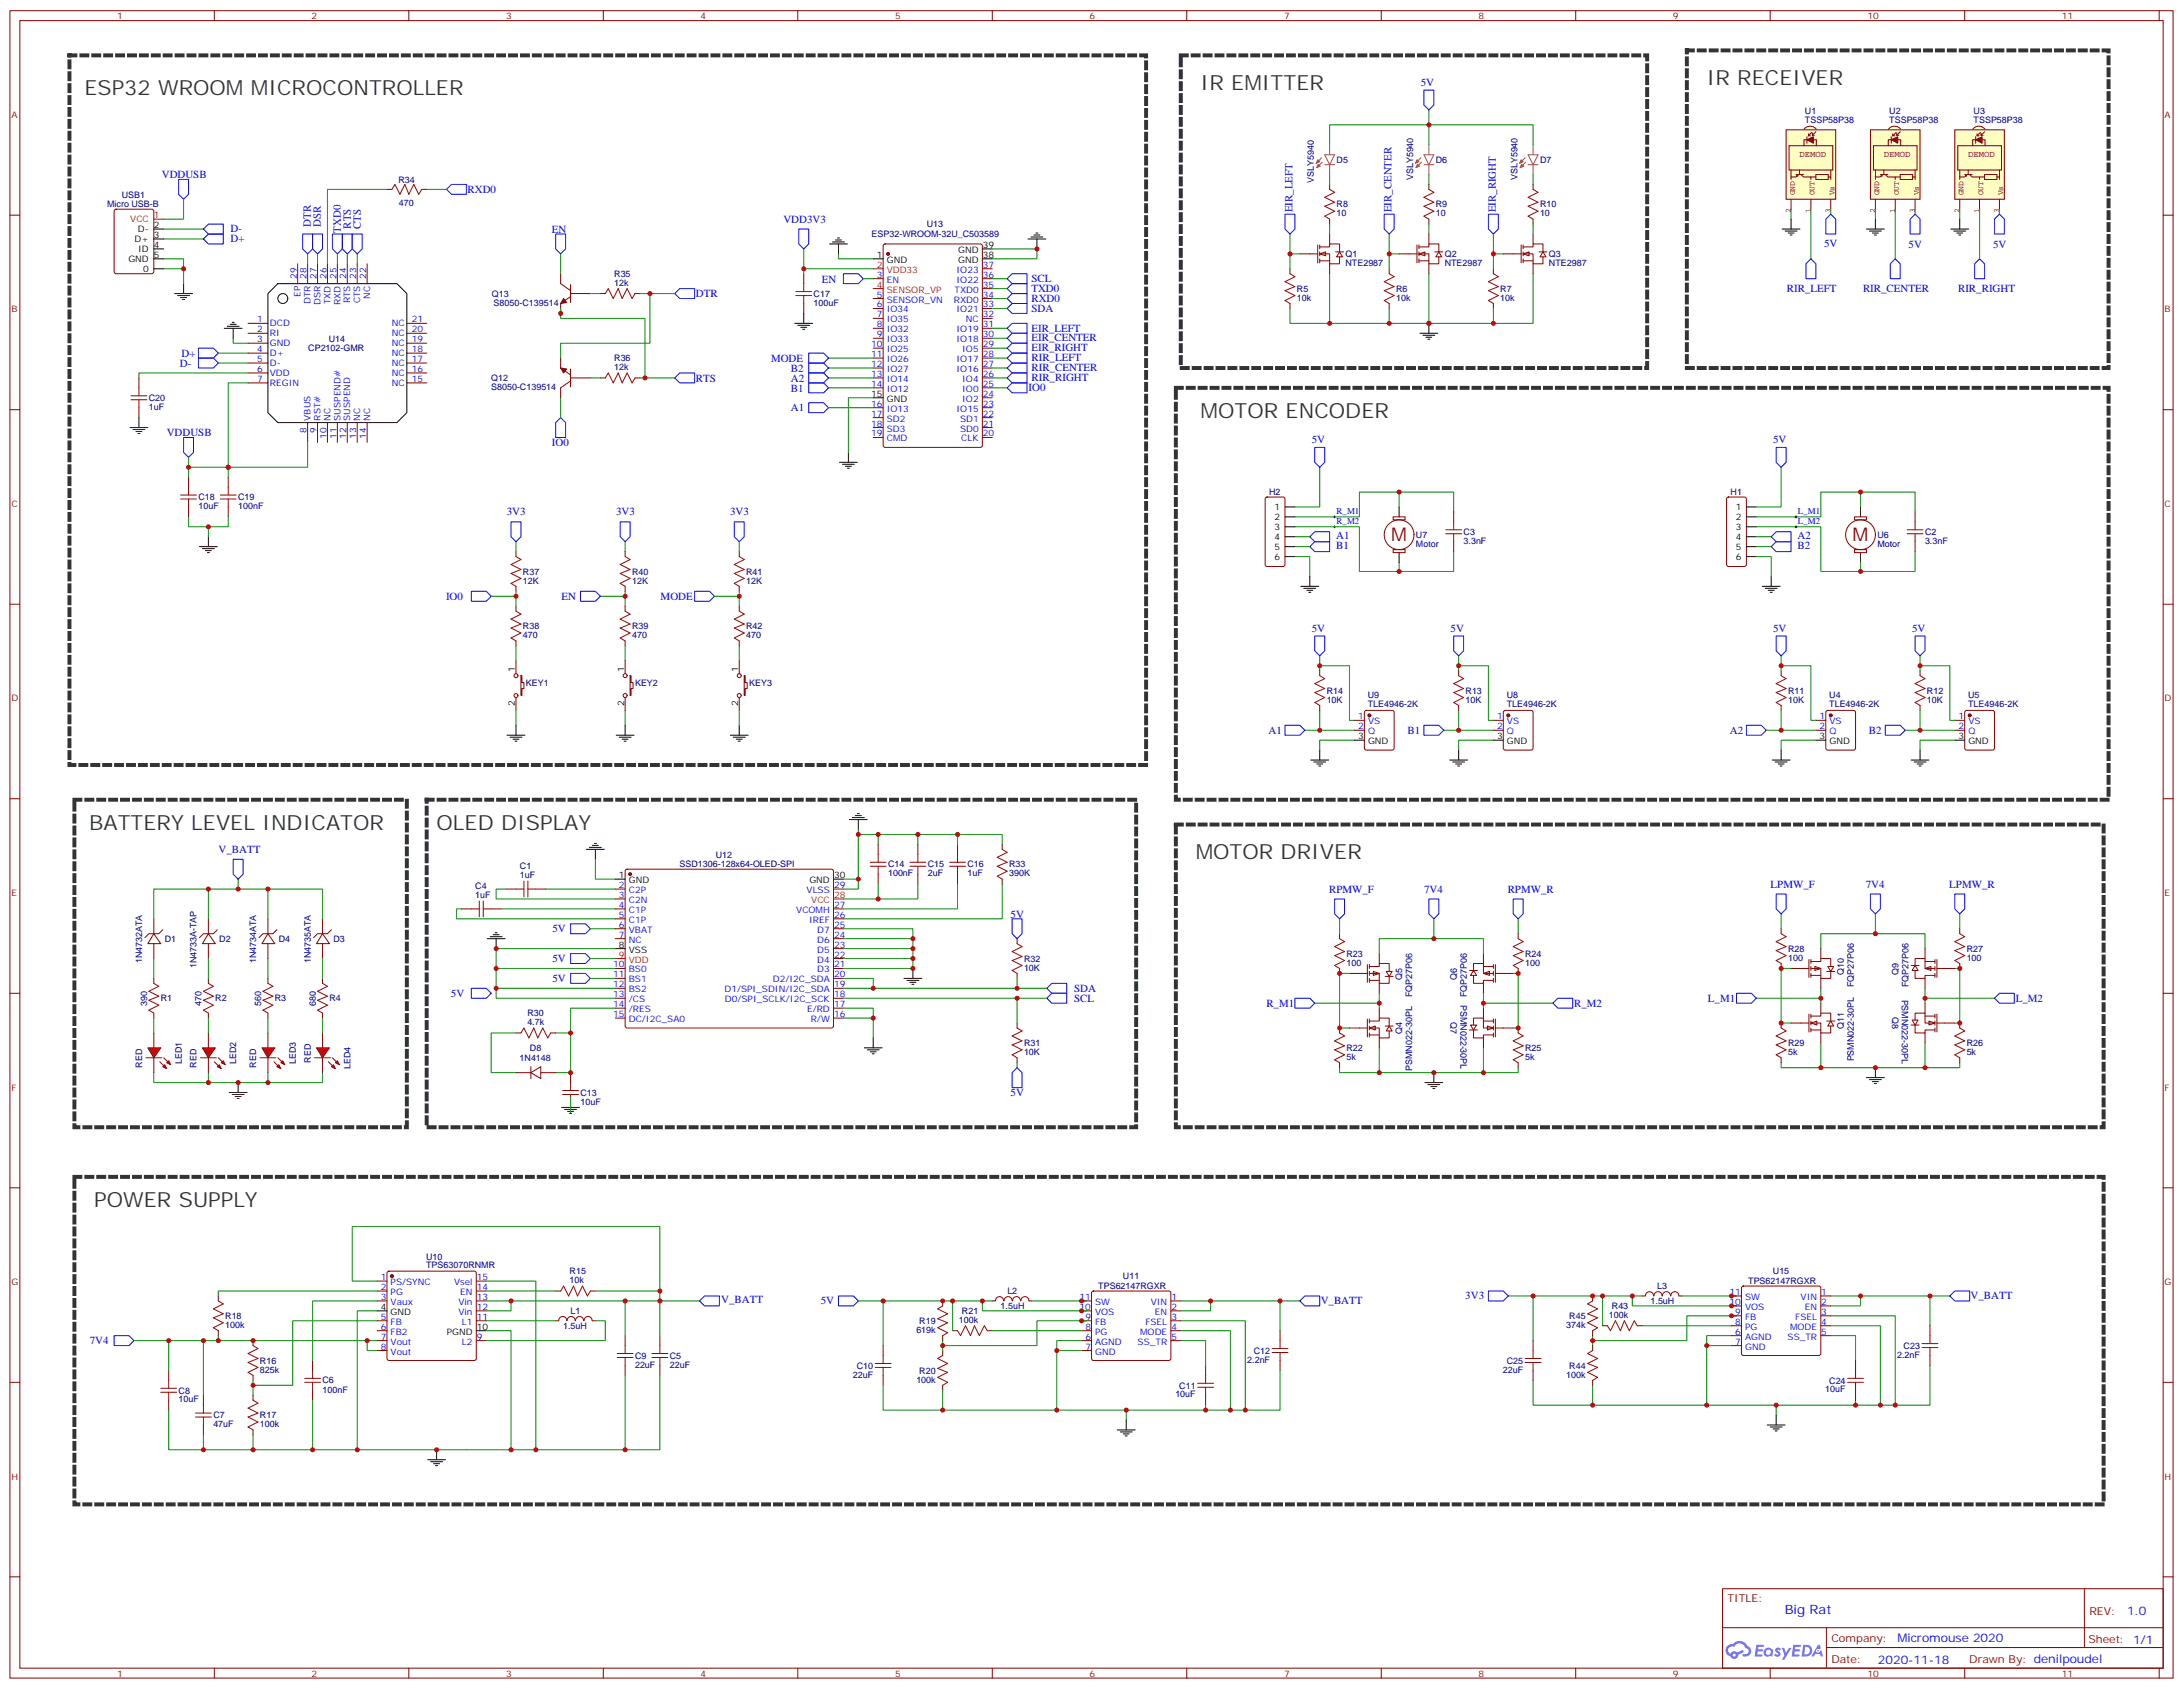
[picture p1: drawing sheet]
<svg xmlns="http://www.w3.org/2000/svg" width="776mm" height="600mm" viewBox="0 0 776 600" stroke-linecap="round" stroke-linejoin="round" font-family="sans-serif">
<defs><g id="words">
<g font-size="7.4" fill="#333">
<text x="30" y="33.8">ESP32 WROOM MICROCONTROLLER</text>
<text x="426.9" y="32">IR EMITTER</text>
<text x="606.8" y="30.3">IR RECEIVER</text>
<text x="426.9" y="148.4">MOTOR ENCODER</text>
<text x="31.7" y="294.9">BATTERY LEVEL INDICATOR</text>
<text x="155.2" y="294.9">OLED DISPLAY</text>
<text x="425.1" y="305.4">MOTOR DRIVER</text>
<text x="33.5" y="428.9">POWER SUPPLY</text>
</g>
<g font-size="6.7" fill="#800">
<text x="494.6" y="192.5">M</text>
<text x="658.6" y="192.5">M</text>
</g>
<text font-size="4.6" fill="#00f" x="634.5" y="573.8">Big Rat</text>
<g font-size="4.2" fill="#00f">
<text x="756.2" y="574">1.0</text>
<text x="674.6" y="583.6">Micromouse 2020</text>
<text x="667.7" y="591.4">2020-11-18</text>
</g>
<g font-size="3.9" fill="#00f">
<text x="505.2" y="30.5">5V</text>
<text x="57.5" y="63.3">VDDUSB</text>
<text x="166.2" y="68.6">RXD0</text>
<text x="459.5" y="75.5" transform="rotate(-90 459.5 75.5)">EIR_LEFT</text>
<text x="494.7" y="75.5" transform="rotate(-90 494.7 75.5)">EIR_CENTER</text>
<text x="531.8" y="75.5" transform="rotate(-90 531.8 75.5)">EIR_RIGHT</text>
<text x="82" y="82.6">D-</text>
<text x="110.5" y="80.7" transform="rotate(-90 110.5 80.7)">DTR</text>
<text x="114" y="80.7" transform="rotate(-90 114 80.7)">DSR</text>
<text x="121.2" y="82.7" transform="rotate(-90 121.2 82.7)">TXD0</text>
<text x="124.7" y="81.2" transform="rotate(-90 124.7 81.2)">RTS</text>
<text x="128.3" y="81.3" transform="rotate(-90 128.3 81.3)">CTS</text>
<text x="196.2" y="82.7">EN</text>
<text x="278.5" y="79.1">VDD3V3</text>
<text x="82" y="86.1">D+</text>
<text x="648.5" y="87.9">5V</text>
<text x="678.6" y="88.3">5V</text>
<text x="708.6" y="88.3">5V</text>
<text x="292.2" y="100.5">EN</text>
<text x="366.7" y="100.2">SCL</text>
<text x="247.4" y="105.7">DTR</text>
<text x="366.7" y="103.7">TXD0</text>
<text x="366.7" y="107.3">RXD0</text>
<text x="635.3" y="103.8">RIR_LEFT</text>
<text x="662.3" y="103.8">RIR_CENTER</text>
<text x="696.1" y="103.8">RIR_RIGHT</text>
<text x="366.7" y="110.8">SDA</text>
<text x="366.7" y="117.8">EIR_LEFT</text>
<text x="366.7" y="124.9">EIR_RIGHT</text>
<text x="366.7" y="121.4">EIR_CENTER</text>
<text x="64" y="130.5">D-</text>
<text x="64.6" y="126.8">D+</text>
<text x="274.1" y="128.6">MODE</text>
<text x="366.7" y="128.4">RIR_LEFT</text>
<text x="366.7" y="131.9">RIR_CENTER</text>
<text x="247.4" y="135.6">RTS</text>
<text x="281.2" y="135.6">A2</text>
<text x="281.2" y="132.1">B2</text>
<text x="366.7" y="135.5">RIR_RIGHT</text>
<text x="281.2" y="139.2">B1</text>
<text x="365.7" y="139.1">IO0</text>
<text x="281.2" y="146.2">A1</text>
<text x="59.3" y="155">VDDUSB</text>
<text x="196.2" y="158.6">IO0</text>
<text x="466.4" y="157.5">5V</text>
<text x="630.4" y="157.5">5V</text>
<text x="180.2" y="183.2">3V3</text>
<text x="219" y="183.2">3V3</text>
<text x="259.6" y="183.2">3V3</text>
<text x="475.1" y="191.6">A1</text>
<text x="639.1" y="191.6">A2</text>
<text x="475.1" y="195.1">B1</text>
<text x="639.1" y="195.1">B2</text>
<text x="158.6" y="213.4">IO0</text>
<text x="199.6" y="213.3">EN</text>
<text x="234.9" y="213.3">MODE</text>
<text x="466.4" y="224.5">5V</text>
<text x="515.7" y="224.5">5V</text>
<text x="630.4" y="224.5">5V</text>
<text x="679.8" y="224.5">5V</text>
<text x="451" y="260.8">A1</text>
<text x="500.4" y="260.8">B1</text>
<text x="615" y="260.8">A2</text>
<text x="664.4" y="260.8">B2</text>
<text x="77.7" y="303.2">V_BATT</text>
<text x="472.5" y="317.3">RPMW_F</text>
<text x="506.3" y="317.3">7V4</text>
<text x="536" y="317.3">RPMW_R</text>
<text x="629.5" y="315.6">LPMW_F</text>
<text x="663.3" y="315.6">7V4</text>
<text x="693" y="315.6">LPMW_R</text>
<text x="359.3" y="326.1">5V</text>
<text x="196.4" y="331.4">5V</text>
<text x="196.4" y="342">5V</text>
<text x="196.4" y="349">5V</text>
<text x="381.9" y="352.5">SDA</text>
<text x="160.3" y="354.5">5V</text>
<text x="381.9" y="356">SCL</text>
<text x="450.2" y="357.8">R_M1</text>
<text x="559.6" y="357.9">R_M2</text>
<text x="607.2" y="356.1">L_M1</text>
<text x="716.6" y="356.1">L_M2</text>
<text x="359.3" y="389.6">5V</text>
<text x="521" y="461.9">3V3</text>
<text x="700.6" y="461.9">V_BATT</text>
<text x="256.4" y="463.3">V_BATT</text>
<text x="291.8" y="463.7">5V</text>
<text x="469.5" y="463.7">V_BATT</text>
<text x="31.9" y="477.8">7V4</text>
</g>
<g font-size="3.9" fill="#800">
<text x="614.2" y="569.3">TITLE:</text>
<text x="742.8" y="574">REV:</text>
<text x="651.1" y="583.5">Company:</text>
<text x="742.5" y="584.1">Sheet: 1/1</text>
<text x="651.1" y="591.2">Date:</text>
<text x="700.1" y="591.3">Drawn By: denilpoudel</text>
</g>
<g font-size="3.2" fill="#800">
<text x="41.6" y="6.8">1</text>
<text x="110.8" y="6.8">2</text>
<text x="179.9" y="6.8">3</text>
<text x="249.1" y="6.8">4</text>
<text x="318.2" y="6.8">5</text>
<text x="387.3" y="6.8">6</text>
<text x="456.5" y="6.8">7</text>
<text x="525.6" y="6.8">8</text>
<text x="594.8" y="6.8">9</text>
<text x="663.9" y="6.8">10</text>
<text x="733.1" y="6.8">11</text>
<text x="4.1" y="41.9">A</text>
<text x="769.6" y="41.9">A</text>
<text x="4.1" y="111.1">B</text>
<text x="769.6" y="111.1">B</text>
<text x="4.1" y="180.2">C</text>
<text x="769.6" y="180.2">C</text>
<text x="4.1" y="249.3">D</text>
<text x="769.6" y="249.3">D</text>
<text x="4.1" y="318.5">E</text>
<text x="769.6" y="318.5">E</text>
<text x="4.1" y="387.6">F</text>
<text x="769.6" y="387.6">F</text>
<text x="4.1" y="456.8">G</text>
<text x="769.6" y="456.8">G</text>
<text x="4.1" y="525.9">H</text>
<text x="769.6" y="525.9">H</text>
<text x="41.6" y="595.9">1</text>
<text x="110.8" y="595.9">2</text>
<text x="179.9" y="595.9">3</text>
<text x="249.1" y="595.9">4</text>
<text x="318.2" y="595.9">5</text>
<text x="387.3" y="595.9">6</text>
<text x="456.5" y="595.9">7</text>
<text x="525.6" y="595.9">8</text>
<text x="594.8" y="595.9">9</text>
<text x="663.9" y="595.9">10</text>
<text x="733.1" y="595.9">11</text>
</g>
<g font-size="3.2" fill="#000080">
<text x="641.7" y="40.7">U1</text>
<text x="671.7" y="40.7">U2</text>
<text x="701.7" y="40.7">U3</text>
<text x="641.7" y="43.8">TSSP58P38</text>
<text x="671.7" y="43.8">TSSP58P38</text>
<text x="701.7" y="43.8">TSSP58P38</text>
<text x="475.2" y="57.8">D5</text>
<text x="510.5" y="57.8">D6</text>
<text x="547.5" y="57.8">D7</text>
<text x="141.6" y="64.9">R34</text>
<text x="467.1" y="64.9" transform="rotate(-90 467.1 64.9)">VSLY5940</text>
<text x="502.4" y="64.1" transform="rotate(-90 502.4 64.1)">VSLY5940</text>
<text x="539.5" y="64.1" transform="rotate(-90 539.5 64.1)">VSLY5940</text>
<text x="43.3" y="70.2">USB1</text>
<text x="38.1" y="73.7">Micro USB-B</text>
<text x="141.8" y="73.3">470</text>
<text x="475.2" y="76.9">10</text>
<text x="475.2" y="73.7">R8</text>
<text x="510.5" y="76.9">10</text>
<text x="510.5" y="73.7">R9</text>
<text x="547.5" y="76.9">10</text>
<text x="547.5" y="73.7">R10</text>
<text x="329.5" y="80.7">U13</text>
<text x="309.9" y="84.2">ESP32-WROOM-32U_C503589</text>
<text x="478.4" y="91.4">Q1</text>
<text x="478.4" y="94.5">NTE2987</text>
<text x="513.6" y="94.5">NTE2987</text>
<text x="513.6" y="91.4">Q2</text>
<text x="550.7" y="94.5">NTE2987</text>
<text x="550.7" y="91.4">Q3</text>
<text x="218.4" y="101.5">12k</text>
<text x="218.4" y="98.4">R35</text>
<text x="174.9" y="105.5">Q13</text>
<text x="289.3" y="105.5">C17</text>
<text x="461.1" y="106.9">10k</text>
<text x="461.1" y="103.7">R5</text>
<text x="496.4" y="106.9">10k</text>
<text x="496.4" y="103.7">R6</text>
<text x="533.4" y="106.9">10k</text>
<text x="533.4" y="103.7">R7</text>
<text x="175.5" y="108.7">S8050-C139514</text>
<text x="289.3" y="108.7">100uF</text>
<text x="109.6" y="124.9">CP2102-GMR</text>
<text x="116.9" y="121.4">U14</text>
<text x="218.4" y="131.5">12k</text>
<text x="218.4" y="128.3">R36</text>
<text x="174.6" y="135.5">Q12</text>
<text x="52.9" y="142.5">C20</text>
<text x="174.6" y="138.7">S8050-C139514</text>
<text x="52.9" y="145.7">1uF</text>
<text x="70.6" y="177.8">C18</text>
<text x="84.7" y="177.8">C19</text>
<text x="451.2" y="176">H2</text>
<text x="615.3" y="176">H1</text>
<text x="70.6" y="181">10uF</text>
<text x="84.7" y="181">100nF</text>
<text x="503.4" y="191.2">U7</text>
<text x="520.3" y="190.2">C3</text>
<text x="667.5" y="191.2">U6</text>
<text x="684.4" y="190.2">C2</text>
<text x="503.4" y="194.4">Motor</text>
<text x="520.3" y="193.3">3.3nF</text>
<text x="667.5" y="194.4">Motor</text>
<text x="684.4" y="193.3">3.3nF</text>
<text x="185.9" y="207.5">12K</text>
<text x="185.9" y="204.3">R37</text>
<text x="224.7" y="207.5">12K</text>
<text x="224.7" y="204.3">R40</text>
<text x="265.3" y="207.5">12K</text>
<text x="265.3" y="204.3">R41</text>
<text x="185.9" y="226.9">470</text>
<text x="185.9" y="223.7">R38</text>
<text x="224.7" y="226.9">470</text>
<text x="224.7" y="223.7">R39</text>
<text x="265.3" y="226.9">470</text>
<text x="265.3" y="223.7">R42</text>
<text x="187" y="243.7">KEY1</text>
<text x="225.8" y="243.7">KEY2</text>
<text x="266.3" y="243.7">KEY3</text>
<text x="471.7" y="249.8">10K</text>
<text x="471.7" y="246.6">R14</text>
<text x="486.3" y="251.5">TLE4946-2K</text>
<text x="486.3" y="248.2">U9</text>
<text x="521.1" y="249.8">10K</text>
<text x="521.1" y="246.6">R13</text>
<text x="535.7" y="251.5">TLE4946-2K</text>
<text x="535.7" y="248.2">U8</text>
<text x="635.7" y="249.8">10K</text>
<text x="635.7" y="246.6">R11</text>
<text x="650.3" y="251.5">TLE4946-2K</text>
<text x="650.3" y="248.2">U4</text>
<text x="685.1" y="249.8">10K</text>
<text x="685.1" y="246.6">R12</text>
<text x="699.7" y="251.5">TLE4946-2K</text>
<text x="699.7" y="248.2">U5</text>
<text x="254.5" y="304.8">U12</text>
<text x="184.9" y="309">C1</text>
<text x="241.6" y="308.3">SSD1306-128x64-OLED-SPI</text>
<text x="315.7" y="311.5">100nF</text>
<text x="315.7" y="308.3">C14</text>
<text x="329.8" y="311.5">2uF</text>
<text x="329.8" y="308.3">C15</text>
<text x="344" y="311.5">1uF</text>
<text x="344" y="308.3">C16</text>
<text x="358.8" y="311.5">390K</text>
<text x="358.8" y="308.3">R33</text>
<text x="169" y="316">C4</text>
<text x="184.9" y="312.1">1uF</text>
<text x="169" y="319.2">1uF</text>
<text x="58.6" y="334.8">D1</text>
<text x="78" y="334.8">D2</text>
<text x="99.1" y="334.8">D4</text>
<text x="118.5" y="334.8">D3</text>
<text x="364.1" y="341.9">R32</text>
<text x="478.7" y="340.1">R23</text>
<text x="542.2" y="340.1">R24</text>
<text x="635.7" y="341.5">100</text>
<text x="635.7" y="338.4">R28</text>
<text x="699.2" y="341.5">100</text>
<text x="699.2" y="338.4">R27</text>
<text x="50.5" y="342.4" transform="rotate(-90 50.5 342.4)">1N4732ATA</text>
<text x="69.9" y="344.1" transform="rotate(-90 69.9 344.1)">1N4733A-TAP</text>
<text x="91.1" y="342.4" transform="rotate(-90 91.1 342.4)">1N4734ATA</text>
<text x="110.5" y="342.4" transform="rotate(-90 110.5 342.4)">1N4735ATA</text>
<text x="364.1" y="345">10K</text>
<text x="478.7" y="343.3">100</text>
<text x="542.2" y="343.3">100</text>
<text x="655.5" y="346.4" transform="rotate(-90 655.5 346.4)">Q10</text>
<text x="674.9" y="346.4" transform="rotate(-90 674.9 346.4)">Q9</text>
<text x="498.6" y="348.2" transform="rotate(-90 498.6 348.2)">Q5</text>
<text x="518" y="348.2" transform="rotate(-90 518 348.2)">Q6</text>
<text x="659.1" y="350.9" transform="rotate(-90 659.1 350.9)">FQP27P06</text>
<text x="678.5" y="350.9" transform="rotate(-90 678.5 350.9)">FQP27P06</text>
<text x="52.3" y="357.6" transform="rotate(-90 52.3 357.6)">390</text>
<text x="57.1" y="356">R1</text>
<text x="71.7" y="357.6" transform="rotate(-90 71.7 357.6)">470</text>
<text x="76.6" y="356">R2</text>
<text x="92.8" y="357.6" transform="rotate(-90 92.8 357.6)">560</text>
<text x="97.7" y="356">R3</text>
<text x="112.2" y="357.6" transform="rotate(-90 112.2 357.6)">680</text>
<text x="117.1" y="356">R4</text>
<text x="502.1" y="354.4" transform="rotate(-90 502.1 354.4)">FQP27P06</text>
<text x="519.2" y="357.2" transform="rotate(90 519.2 357.2)">PSMN022-30PL</text>
<text x="521.5" y="354.4" transform="rotate(-90 521.5 354.4)">FQP27P06</text>
<text x="676.2" y="355.3" transform="rotate(90 676.2 355.3)">PSMN022-30PL</text>
<text x="187.5" y="364.3">4.7k</text>
<text x="187.5" y="361.2">R30</text>
<text x="515.7" y="363.2" transform="rotate(90 515.7 363.2)">Q7</text>
<text x="655.5" y="365.8" transform="rotate(-90 655.5 365.8)">Q11</text>
<text x="672.7" y="361.4" transform="rotate(90 672.7 361.4)">Q8</text>
<text x="364.1" y="371.9">R31</text>
<text x="498.6" y="367.6" transform="rotate(-90 498.6 367.6)">Q4</text>
<text x="635.7" y="371.9">R29</text>
<text x="699.2" y="371.9">R26</text>
<text x="110.5" y="377.7" transform="rotate(-90 110.5 377.7)">RED</text>
<text x="184.7" y="377.1">1N4148</text>
<text x="188.4" y="373.6">D8</text>
<text x="364.1" y="375">10K</text>
<text x="478.7" y="376.8">5k</text>
<text x="478.7" y="373.6">R22</text>
<text x="542.2" y="376.8">5k</text>
<text x="542.2" y="373.6">R25</text>
<text x="635.7" y="375">5k</text>
<text x="659.1" y="377.3" transform="rotate(-90 659.1 377.3)">PSMN022-30PL</text>
<text x="699.2" y="375">5k</text>
<text x="50.5" y="379.5" transform="rotate(-90 50.5 379.5)">RED</text>
<text x="64.6" y="378.3" transform="rotate(-90 64.6 378.3)">LED1</text>
<text x="69.9" y="379.5" transform="rotate(-90 69.9 379.5)">RED</text>
<text x="84" y="378.3" transform="rotate(-90 84 378.3)">LED2</text>
<text x="91.1" y="379.5" transform="rotate(-90 91.1 379.5)">RED</text>
<text x="105.2" y="378.3" transform="rotate(-90 105.2 378.3)">LED3</text>
<text x="124.6" y="380.1" transform="rotate(-90 124.6 380.1)">LED4</text>
<text x="502.1" y="380.7" transform="rotate(-90 502.1 380.7)">PSMN022-30PL</text>
<text x="206.4" y="389.5">C13</text>
<text x="206.4" y="392.7">10uF</text>
<text x="151.5" y="447.7">U10</text>
<text x="151.5" y="450.7">TPS63070RNMR</text>
<text x="202.5" y="452.9">R15</text>
<text x="399.2" y="454.7">U11</text>
<text x="630.3" y="453">U15</text>
<text x="202.5" y="456.1">10k</text>
<text x="358.1" y="460">L2</text>
<text x="390.5" y="458.3">TPS62147RGXR</text>
<text x="589.2" y="458.2">L3</text>
<text x="621.5" y="456.5">TPS62147RGXR</text>
<text x="202.8" y="467.1">L1</text>
<text x="342" y="467.1">R21</text>
<text x="355.8" y="465.3">1.5uH</text>
<text x="573.1" y="465.3">R43</text>
<text x="586.8" y="463.5">1.5uH</text>
<text x="80.1" y="472">100k</text>
<text x="80.1" y="468.9">R18</text>
<text x="200.2" y="472.4">1.5uH</text>
<text x="325.8" y="473.8">619k</text>
<text x="326.8" y="470.7">R19</text>
<text x="340.9" y="470.2">100k</text>
<text x="556.9" y="472">374k</text>
<text x="557.9" y="468.9">R45</text>
<text x="572" y="468.4">100k</text>
<text x="676.8" y="479.4">C23</text>
<text x="92.4" y="484.8">R16</text>
<text x="225.8" y="482.9">C9</text>
<text x="238.1" y="482.9">C5</text>
<text x="443.4" y="484.4">2.2nF</text>
<text x="445.7" y="481.2">C12</text>
<text x="535.7" y="484.8">C25</text>
<text x="674.5" y="482.6">2.2nF</text>
<text x="92.4" y="487.9">825k</text>
<text x="114.7" y="491.8">C6</text>
<text x="225.8" y="486.2">22uF</text>
<text x="238.1" y="486.2">22uF</text>
<text x="303.2" y="489.7">22uF</text>
<text x="304.6" y="486.5">C10</text>
<text x="325.8" y="491.4">100k</text>
<text x="326.8" y="488.3">R20</text>
<text x="534.3" y="487.9">22uF</text>
<text x="556.9" y="489.7">100k</text>
<text x="557.9" y="486.5">R44</text>
<text x="650.3" y="491.8">C24</text>
<text x="63.5" y="495.3">C8</text>
<text x="114.7" y="495">100nF</text>
<text x="417.9" y="496.7">10uF</text>
<text x="419.3" y="493.6">C11</text>
<text x="648.9" y="495">10uF</text>
<text x="63.5" y="498.5">10uF</text>
<text x="75.8" y="507.3">47uF</text>
<text x="75.8" y="504.2">C7</text>
<text x="92.4" y="507.3">100k</text>
<text x="92.4" y="504.2">R17</text>
</g>
<g font-size="3.2" fill="#840000">
<text x="639.7" y="55.8">DEMOD</text>
<text x="669.7" y="55.8">DEMOD</text>
<text x="699.7" y="55.8">DEMOD</text>
</g>
<g font-size="3.2" fill="#f00">
<text x="54.7" y="77.5">1</text>
<text x="46.3" y="79">VCC</text>
<text x="311.8" y="95.2">2</text>
<text x="315.3" y="96.9">VDD33</text>
<text x="311.8" y="102.2">4</text>
<text x="315.3" y="104">SENSOR_VP</text>
<text x="288.4" y="321">VCC</text>
<text x="296.5" y="319.2">28</text>
<text x="220.1" y="340.4">9</text>
<text x="223.6" y="342.1">VDD</text>
</g>
<g font-size="3.2">
<text x="49" y="82.5">D-</text>
<text x="54.7" y="81.1">2</text>
<text x="47.9" y="86">D+</text>
<text x="49.1" y="89.5">ID</text>
<text x="54.7" y="84.6">3</text>
<text x="54.7" y="88.1">4</text>
<text x="340.7" y="89.9">GND</text>
<text x="349.4" y="88.1">39</text>
<text x="45.6" y="93.1">GND</text>
<text x="54.7" y="91.7">5</text>
<text x="311.8" y="91.7">1</text>
<text x="315.3" y="93.4">GND</text>
<text x="340.7" y="93.4">GND</text>
<text x="349.4" y="91.7">38</text>
<text x="50.9" y="96.6">0</text>
<text x="309.8" y="141">15</text>
<text x="315.3" y="142.8">GND</text>
<text x="453.1" y="184.8">2</text>
<text x="453.1" y="181.3">1</text>
<text x="617.1" y="184.8">2</text>
<text x="617.1" y="181.3">1</text>
<text x="453.1" y="191.8">4</text>
<text x="453.1" y="188.3">3</text>
<text x="617.1" y="191.8">4</text>
<text x="617.1" y="188.3">3</text>
<text x="453.1" y="195.4">5</text>
<text x="617.1" y="195.4">5</text>
<text x="453.1" y="198.9">6</text>
<text x="617.1" y="198.9">6</text>
<text x="183.1" y="238.8" transform="rotate(-90 183.1 238.8)">1</text>
<text x="221.9" y="238.8" transform="rotate(-90 221.9 238.8)">1</text>
<text x="262.5" y="238.8" transform="rotate(-90 262.5 238.8)">1</text>
<text x="183.1" y="251" transform="rotate(-90 183.1 251)">2</text>
<text x="221.9" y="251" transform="rotate(-90 221.9 251)">2</text>
<text x="262.5" y="251" transform="rotate(-90 262.5 251)">2</text>
<text x="482.9" y="262.7">3</text>
<text x="532.3" y="262.7">3</text>
<text x="646.9" y="262.7">3</text>
<text x="696.3" y="262.7">3</text>
<text x="486.4" y="264.5">GND</text>
<text x="535.8" y="264.5">GND</text>
<text x="650.4" y="264.5">GND</text>
<text x="699.8" y="264.5">GND</text>
<text x="220.1" y="312.1">1</text>
<text x="223.6" y="313.9">GND</text>
<text x="287.7" y="313.9">GND</text>
<text x="296.5" y="312.1">30</text>
<text x="220.1" y="336.8">8</text>
<text x="223.6" y="338.6">VSS</text>
<text x="135.4" y="465.6">4</text>
<text x="138.9" y="467.4">GND</text>
<text x="169.5" y="472.7">10</text>
<text x="158.8" y="474.4">PGND</text>
</g>
<g font-size="3.2" fill="#00f">
<text x="349.4" y="95.2">37</text>
<text x="105.5" y="99.1" transform="rotate(-90 105.5 99.1)">29</text>
<text x="109" y="99.1" transform="rotate(-90 109 99.1)">28</text>
<text x="112.5" y="99.1" transform="rotate(-90 112.5 99.1)">27</text>
<text x="116.1" y="99.1" transform="rotate(-90 116.1 99.1)">26</text>
<text x="119.6" y="99.1" transform="rotate(-90 119.6 99.1)">25</text>
<text x="123.1" y="99.1" transform="rotate(-90 123.1 99.1)">24</text>
<text x="126.6" y="99.1" transform="rotate(-90 126.6 99.1)">23</text>
<text x="130.2" y="99.1" transform="rotate(-90 130.2 99.1)">22</text>
<text x="311.8" y="98.7">3</text>
<text x="315.3" y="100.5">EN</text>
<text x="340.1" y="100.5">IO22</text>
<text x="340.1" y="96.9">IO23</text>
<text x="349.4" y="98.7">36</text>
<text x="106.9" y="105.5" transform="rotate(-90 106.9 105.5)">EP</text>
<text x="124.5" y="107.9" transform="rotate(-90 124.5 107.9)">RTS</text>
<text x="128.1" y="107.9" transform="rotate(-90 128.1 107.9)">CTS</text>
<text x="131.6" y="106.1" transform="rotate(-90 131.6 106.1)">NC</text>
<text x="311.8" y="105.8">5</text>
<text x="315.3" y="107.5">SENSOR_VN</text>
<text x="339.1" y="107.5">RXD0</text>
<text x="339.4" y="104">TXD0</text>
<text x="349.4" y="105.8">34</text>
<text x="349.4" y="102.2">35</text>
<text x="110.4" y="108.1" transform="rotate(-90 110.4 108.1)">DTR</text>
<text x="113.9" y="108.3" transform="rotate(-90 113.9 108.3)">DSR</text>
<text x="117.5" y="108.1" transform="rotate(-90 117.5 108.1)">TXD</text>
<text x="121" y="108.4" transform="rotate(-90 121 108.4)">RXD</text>
<text x="311.8" y="109.3">6</text>
<text x="311.8" y="112.8">7</text>
<text x="315.3" y="111.1">IO34</text>
<text x="340.1" y="111.1">IO21</text>
<text x="349.4" y="112.8">32</text>
<text x="349.4" y="109.3">33</text>
<text x="91.5" y="114.6">1</text>
<text x="91.5" y="118.1">2</text>
<text x="96" y="116">DCD</text>
<text x="96" y="119.5">RI</text>
<text x="139.3" y="119.5">NC</text>
<text x="139.3" y="116">NC</text>
<text x="146.4" y="118.1">20</text>
<text x="146.4" y="114.6">21</text>
<text x="311.8" y="116.3">8</text>
<text x="311.8" y="119.9">9</text>
<text x="315.3" y="114.6">IO35</text>
<text x="315.3" y="118.1">IO32</text>
<text x="340.1" y="118.1">IO19</text>
<text x="343.4" y="114.6">NC</text>
<text x="349.4" y="119.9">30</text>
<text x="349.4" y="116.3">31</text>
<text x="91.5" y="121.6">3</text>
<text x="91.5" y="125.2">4</text>
<text x="96" y="123">GND</text>
<text x="139.3" y="123">NC</text>
<text x="146.4" y="125.2">18</text>
<text x="146.4" y="121.6">19</text>
<text x="309.8" y="123.4">10</text>
<text x="315.3" y="121.6">IO33</text>
<text x="315.3" y="125.2">IO25</text>
<text x="340.1" y="121.6">IO18</text>
<text x="342.1" y="125.2">IO5</text>
<text x="349.4" y="123.4">29</text>
<text x="91.5" y="128.7">5</text>
<text x="96" y="126.6">D+</text>
<text x="96" y="130.1">D-</text>
<text x="139.3" y="130.1">NC</text>
<text x="139.3" y="126.6">NC</text>
<text x="146.4" y="128.7">17</text>
<text x="309.8" y="126.9">11</text>
<text x="309.8" y="130.5">12</text>
<text x="315.3" y="128.7">IO26</text>
<text x="340.1" y="128.7">IO17</text>
<text x="349.4" y="130.5">27</text>
<text x="349.4" y="126.9">28</text>
<text x="91.5" y="132.2">6</text>
<text x="91.5" y="135.7">7</text>
<text x="96" y="133.6">VDD</text>
<text x="96" y="137.2">REGIN</text>
<text x="139.3" y="137.2">NC</text>
<text x="139.3" y="133.6">NC</text>
<text x="146.4" y="135.7">15</text>
<text x="146.4" y="132.2">16</text>
<text x="309.8" y="134">13</text>
<text x="309.8" y="137.5">14</text>
<text x="315.3" y="132.2">IO27</text>
<text x="315.3" y="135.7">IO14</text>
<text x="340.1" y="132.2">IO16</text>
<text x="342.1" y="135.7">IO4</text>
<text x="349.4" y="137.5">25</text>
<text x="349.4" y="134">26</text>
<text x="315.3" y="139.3">IO12</text>
<text x="342.1" y="142.8">IO2</text>
<text x="342.1" y="139.3">IO0</text>
<text x="349.4" y="141">24</text>
<text x="110.4" y="149.5" transform="rotate(-90 110.4 149.5)">VBUS</text>
<text x="113.9" y="149.5" transform="rotate(-90 113.9 149.5)">RST#</text>
<text x="117.5" y="149.5" transform="rotate(-90 117.5 149.5)">NC</text>
<text x="121" y="149.5" transform="rotate(-90 121 149.5)">SUSPEND#</text>
<text x="124.5" y="149.5" transform="rotate(-90 124.5 149.5)">SUSPEND</text>
<text x="128.1" y="149.5" transform="rotate(-90 128.1 149.5)">NC</text>
<text x="131.6" y="149.5" transform="rotate(-90 131.6 149.5)">NC</text>
<text x="309.8" y="144.6">16</text>
<text x="309.8" y="148.1">17</text>
<text x="315.3" y="146.3">IO13</text>
<text x="315.3" y="149.9">SD2</text>
<text x="340.1" y="146.3">IO15</text>
<text x="341.3" y="149.9">SD1</text>
<text x="349.4" y="148.1">22</text>
<text x="349.4" y="144.6">23</text>
<text x="109" y="154" transform="rotate(-90 109 154)">8</text>
<text x="112.5" y="154" transform="rotate(-90 112.5 154)">9</text>
<text x="309.8" y="151.6">18</text>
<text x="309.8" y="155.2">19</text>
<text x="315.3" y="153.4">SD3</text>
<text x="341.3" y="153.4">SD0</text>
<text x="349.4" y="155.2">20</text>
<text x="349.4" y="151.6">21</text>
<text x="116.1" y="156" transform="rotate(-90 116.1 156)">10</text>
<text x="119.6" y="156" transform="rotate(-90 119.6 156)">11</text>
<text x="123.1" y="156" transform="rotate(-90 123.1 156)">12</text>
<text x="126.6" y="156" transform="rotate(-90 126.6 156)">13</text>
<text x="130.2" y="156" transform="rotate(-90 130.2 156)">14</text>
<text x="315.3" y="156.9">CMD</text>
<text x="341.8" y="156.9">CLK</text>
<text x="475.2" y="182.8">R_M1</text>
<text x="639.2" y="182.8">L_M1</text>
<text x="475.2" y="186.4">R_M2</text>
<text x="639.2" y="186.4">L_M2</text>
<text x="482.9" y="255.7">1</text>
<text x="486.4" y="257.5">VS</text>
<text x="532.3" y="255.7">1</text>
<text x="535.8" y="257.5">VS</text>
<text x="646.9" y="255.7">1</text>
<text x="650.4" y="257.5">VS</text>
<text x="696.3" y="255.7">1</text>
<text x="699.8" y="257.5">VS</text>
<text x="482.9" y="259.2">2</text>
<text x="486.4" y="261">Q</text>
<text x="532.3" y="259.2">2</text>
<text x="535.8" y="261">Q</text>
<text x="646.9" y="259.2">2</text>
<text x="650.4" y="261">Q</text>
<text x="696.3" y="259.2">2</text>
<text x="699.8" y="261">Q</text>
<text x="220.1" y="315.7">2</text>
<text x="223.6" y="317.4">C2P</text>
<text x="286.8" y="317.4">VLSS</text>
<text x="296.5" y="315.7">29</text>
<text x="220.1" y="319.2">3</text>
<text x="220.1" y="322.7">4</text>
<text x="223.6" y="321">C2N</text>
<text x="296.5" y="322.7">27</text>
<text x="220.1" y="326.2">5</text>
<text x="220.1" y="329.8">6</text>
<text x="223.6" y="324.5">C1P</text>
<text x="223.6" y="328">C1P</text>
<text x="283.1" y="324.5">VCOMH</text>
<text x="287.7" y="328">IREF</text>
<text x="296.5" y="329.8">25</text>
<text x="296.5" y="326.2">26</text>
<text x="220.1" y="333.3">7</text>
<text x="223.6" y="331.5">VBAT</text>
<text x="223.6" y="335.1">NC</text>
<text x="290.6" y="335.1">D6</text>
<text x="290.6" y="331.5">D7</text>
<text x="296.5" y="333.3">24</text>
<text x="290.6" y="338.6">D5</text>
<text x="296.5" y="340.4">22</text>
<text x="296.5" y="336.8">23</text>
<text x="218" y="343.9">10</text>
<text x="218" y="347.4">11</text>
<text x="223.6" y="345.7">BS0</text>
<text x="290.6" y="345.7">D3</text>
<text x="290.6" y="342.1">D4</text>
<text x="296.5" y="347.4">20</text>
<text x="296.5" y="343.9">21</text>
<text x="218" y="350.9">12</text>
<text x="223.6" y="349.2">BS1</text>
<text x="223.6" y="352.7">BS2</text>
<text x="257.6" y="352.7">D1/SPI_SDIN/I2C_SDA</text>
<text x="274.8" y="349.2">D2/I2C_SDA</text>
<text x="296.5" y="350.9">19</text>
<text x="218" y="354.5">13</text>
<text x="218" y="358">14</text>
<text x="223.6" y="356.2">/CS</text>
<text x="223.6" y="359.8">/RES</text>
<text x="257.7" y="356.2">D0/SPI_SCLK/I2C_SCK</text>
<text x="286.9" y="359.8">E/RD</text>
<text x="296.5" y="358">17</text>
<text x="296.5" y="354.5">18</text>
<text x="218" y="361.5">15</text>
<text x="223.6" y="363.3">DC/I2C_SA0</text>
<text x="288.2" y="363.3">R/W</text>
<text x="296.5" y="361.5">16</text>
<text x="135.4" y="455">1</text>
<text x="169.5" y="455">15</text>
<text x="135.4" y="458.5">2</text>
<text x="138.9" y="456.8">PS/SYNC</text>
<text x="138.9" y="460.3">PG</text>
<text x="161.4" y="456.8">Vsel</text>
<text x="163.6" y="460.3">EN</text>
<text x="169.5" y="458.5">14</text>
<text x="614.9" y="460.3">11</text>
<text x="647.5" y="460.3">1</text>
<text x="135.4" y="462.1">3</text>
<text x="138.9" y="463.8">Vaux</text>
<text x="163" y="467.4">Vin</text>
<text x="163" y="463.8">Vin</text>
<text x="169.5" y="465.6">12</text>
<text x="169.5" y="462.1">13</text>
<text x="383.8" y="465.6">10</text>
<text x="383.8" y="462.1">11</text>
<text x="389.4" y="467.4">VOS</text>
<text x="389.4" y="463.8">SW</text>
<text x="409.1" y="463.8">VIN</text>
<text x="410.6" y="467.4">EN</text>
<text x="416.5" y="462.1">1</text>
<text x="416.5" y="465.6">2</text>
<text x="614.9" y="463.8">10</text>
<text x="616.9" y="467.4">9</text>
<text x="620.4" y="465.6">VOS</text>
<text x="620.4" y="462.1">SW</text>
<text x="640.2" y="462.1">VIN</text>
<text x="641.7" y="465.6">EN</text>
<text x="647.5" y="463.8">2</text>
<text x="647.5" y="467.4">3</text>
<text x="135.4" y="469.1">5</text>
<text x="135.4" y="472.7">6</text>
<text x="138.9" y="470.9">FB</text>
<text x="164.2" y="470.9">L1</text>
<text x="169.5" y="469.1">11</text>
<text x="385.9" y="472.7">8</text>
<text x="385.9" y="469.1">9</text>
<text x="389.4" y="470.9">FB</text>
<text x="407.2" y="470.9">FSEL</text>
<text x="416.5" y="469.1">3</text>
<text x="416.5" y="472.7">4</text>
<text x="616.9" y="470.9">8</text>
<text x="620.4" y="472.7">PG</text>
<text x="620.4" y="469.1">FB</text>
<text x="636.4" y="472.7">MODE</text>
<text x="638.3" y="469.1">FSEL</text>
<text x="647.5" y="470.9">4</text>
<text x="135.4" y="476.2">7</text>
<text x="135.4" y="479.7">8</text>
<text x="138.9" y="474.4">FB2</text>
<text x="138.9" y="477.9">Vout</text>
<text x="164.2" y="477.9">L2</text>
<text x="169.5" y="476.2">9</text>
<text x="385.9" y="476.2">6</text>
<text x="385.9" y="479.7">7</text>
<text x="389.4" y="477.9">AGND</text>
<text x="389.4" y="474.4">PG</text>
<text x="404.5" y="477.9">SS_TR</text>
<text x="405.3" y="474.4">MODE</text>
<text x="416.5" y="476.2">5</text>
<text x="616.9" y="474.4">6</text>
<text x="616.9" y="477.9">7</text>
<text x="620.4" y="476.2">AGND</text>
<text x="620.4" y="479.7">GND</text>
<text x="635.5" y="476.2">SS_TR</text>
<text x="647.5" y="474.4">5</text>
<text x="138.9" y="481.5">Vout</text>
<text x="389.4" y="481.5">GND</text>
</g>
<g font-size="2.8" fill="#840000">
<text x="638.1" y="69.4" transform="rotate(-90 638.1 69.4)">GND</text>
<text x="645.1" y="69.4" transform="rotate(-90 645.1 69.4)">OUT</text>
<text x="652.2" y="69.4" transform="rotate(-90 652.2 69.4)">Vs</text>
<text x="668.1" y="69.4" transform="rotate(-90 668.1 69.4)">GND</text>
<text x="675.1" y="69.4" transform="rotate(-90 675.1 69.4)">OUT</text>
<text x="682.2" y="69.4" transform="rotate(-90 682.2 69.4)">Vs</text>
<text x="698.1" y="69.4" transform="rotate(-90 698.1 69.4)">GND</text>
<text x="705.1" y="69.4" transform="rotate(-90 705.1 69.4)">OUT</text>
<text x="712.2" y="69.4" transform="rotate(-90 712.2 69.4)">Vs</text>
<text x="636.7" y="75.7" transform="rotate(-90 636.7 75.7)">2</text>
<text x="643.8" y="75.7" transform="rotate(-90 643.8 75.7)">1</text>
<text x="650.8" y="75.7" transform="rotate(-90 650.8 75.7)">3</text>
<text x="666.7" y="75.7" transform="rotate(-90 666.7 75.7)">2</text>
<text x="673.8" y="75.7" transform="rotate(-90 673.8 75.7)">1</text>
<text x="680.8" y="75.7" transform="rotate(-90 680.8 75.7)">3</text>
<text x="696.7" y="75.7" transform="rotate(-90 696.7 75.7)">2</text>
<text x="703.8" y="75.7" transform="rotate(-90 703.8 75.7)">1</text>
<text x="710.8" y="75.7" transform="rotate(-90 710.8 75.7)">3</text>
</g>
</g></defs>
<g fill="none" stroke="#870000" stroke-width=".36">
<path d="M3.5 3.8h769.1v592.7h-769.1zM7.1 7.3h762v585.6h-762zM76.2 3.8v3.5M145.3 3.8v3.5M214.5 3.8v3.5M283.6 3.8v3.5M352.8 3.8v3.5M421.9 3.8v3.5M491.1 3.8v3.5M560.2 3.8v3.5M629.4 3.8v3.5M698.5 3.8v3.5"/>
<path d="M767.6 3.8v3.5M3.5 76.5h3.6M769.1 76.5h3.5M3.5 145.6h3.6M769.1 145.6h3.5M3.5 214.8h3.6M769.1 214.8h3.5M3.5 283.9h3.6M769.1 283.9h3.5M3.5 353.1h3.6M769.1 353.1h3.5M3.5 422.2h3.6"/>
<path d="M769.1 422.2h3.5M3.5 491.3h3.6M769.1 491.3h3.5M3.5 560.5h3.6M612.4 564.7h156.7v28.2h-156.7zM612.5 578.6h156.4M649.3 578.6v14.1M741 564.8l.1 20.8M769.1 560.5h3.5M76.2 592.9v3.6M145.3 592.9v3.6M214.5 592.9v3.6"/>
<path d="M283.6 592.9v3.6M352.8 592.9v3.6M421.9 592.9v3.6M491.1 592.9v3.6M560.2 592.9v3.6M629.4 592.9v3.6M649.3 585.6h119.6M698.5 592.9v3.6M767.6 592.9v3.6"/>
</g>
<g fill="#5487ff">
<path d="M631.4 585.9a1.22 1.22 0 0 1 1.7 .3l-.4 .5a.47 .47 0 0 0-.3-.4 .47 .47 0 0 0-.5 .2l.2 .3a1.14 1.14 0 0 1 .7 1.7 1.14 1.14 0 0 1-1.9 0l-.2-.2 .5-.5 .7 .4a.29 .29 0 0 0 .4-.3 .29 .29 0 0 0-.3-.3 1.04 1.04 0 0 1-.6-1.7z"/>
<path d="M624.4 584.7l2.7 .1-.1 .5-1.9 .1-.1 .9h1.5l.4 .3-.4 .4h-1.6l-.2 1.1h1.8l.1 .3-.1 .4h-2.7z"/>
<path d="M637.6 584.7l2.6 .1-.1 .5-1.8 .1-.1 .9h1.5l.3 .3-.4 .4h-1.5l-.2 1.1h1.7l.2 .3-.2 .4h-2.6z"/>
<path d="M646.3 584.7h.7l.3 1.2-.6 .3a.69 .69 0 0 0-1 .3 .69 .69 0 0 0 .5 1 .69 .69 0 0 0 .8-.6l.5-.3 .6 2.2h-.8l-.2-.9h-1.7l-.5 .9h-.9z"/>
<path d="M633.5 585.7h.8l.6 1.9 1.1-1.9h.9l-2.5 4.2h-.9l.9-1.5z"/>
<path d="M641.1 584.7l-.6 4.1h1.4a2.11 2.11 0 0 0 2.4-2.1 2.11 2.11 0 0 0-2.5-2zM641.8 585.4a1.43 1.43 0 0 1 1.7 1.6 1.43 1.43 0 0 1-2.1 1.1z"/>
<path d="M627.4 586.3a1.54 1.54 0 0 0-.1 2.1 1.54 1.54 0 0 0 2.2 .2l.6 .2 .3-2.3-.6-.3a1.5 1.5 0 0 0-2.4 .1zM627.7 587.3a.94 .94 0 0 1 1.8 0 .94 .94 0 0 1-1.8 0z"/>
<path d="M614.1 585a2.18 2.18 0 0 0 1.1 3.8 1.44 1.44 0 0 0 1.6 .9 1.44 1.44 0 0 0 1.2-1.5l2-1-.4-.8-2 1a1.47 1.47 0 0 0-2.4 .5 1.39 1.39 0 0 1-.7-2 1.39 1.39 0 0 1 2-.5 2.12 2.12 0 0 1 2.2-1.3 2.12 2.12 0 0 1 1.9 1.7 1.14 1.14 0 0 1 1.1 1.4 1.14 1.14 0 0 1-1.7 .8 .43 .43 0 0 0-.5 .3 .43 .43 0 0 0 .4 .5 1.98 1.98 0 0 0 2.5-1.2 1.98 1.98 0 0 0-1.2-2.5 3.1 3.1 0 0 0-5.3-.7l-.8 .1zM616 588.3a.55 .55 0 0 1 1.1 0 .55 .55 0 0 1-1.1 0z"/>
<circle cx="646.3" cy="586.8" r=".26"/>
</g>
<g fill="none" stroke="#870000" stroke-width=".36">
<path d="M54.7 331.9l2.4 3.5h-4.5zM54.7 326.6v5.3M54.7 335.4v5.3M57.9 330.5l-1.5 1.4h-3.5l-1.4 1.4M74.1 331.9l2.5 3.5h-4.6zM74.1 326.6v5.3M74.1 335.4v5.3M77.3 330.5l-1.5 1.4h-3.5l-1.4 1.4M95.2 331.9l2.5 3.5h-4.6zM95.2 326.6v5.3M95.2 335.4v5.3M98.4 330.5l-1.4 1.4h-3.5l-1.4 1.4"/>
<path d="M114.7 331.9l2.4 3.5h-4.6zM114.7 326.6v5.3M114.7 335.4v5.3M117.8 330.5l-1.4 1.4h-3.5l-1.4 1.4M54.7 347.8v1.7M74.1 347.8v1.7M95.2 347.8v1.7M114.7 347.8v1.7M54.7 360.1v1.8M74.1 360.1v1.8M95.2 360.1v1.8M114.7 360.1v1.8"/>
</g>
<path d="M54.7 349.5l1.7 1.1-3.5 1.8 3.5 1.7-3.5 1.4 3.5 1.8-3.5 1.8 1.8 1M74.1 349.5l1.7 1.1-3.5 1.8 3.5 1.7-3.5 1.4 3.5 1.8-3.5 1.8 1.8 1M95.2 349.5l1.8 1.1-3.5 1.8 3.5 1.7-3.5 1.4 3.5 1.8-3.5 1.8 1.7 1M114.7 349.5l1.7 1.1-3.5 1.8 3.5 1.7-3.5 1.4 3.5 1.8-3.5 1.8 1.8 1" fill="none" stroke="#a10000" stroke-width=".36"/>
<g fill="#f00" stroke="#870000" stroke-width=".36">
<path d="M52.6 372.5h4.5l-2.4 3.5z"/>
<path d="M51.9 376h5.6z"/>
</g>
<g fill="#870000" stroke="#870000" stroke-width=".36">
<path d="M58.2 376l1.4 1.4z"/>
<path d="M56.8 377.4l1.4 1.4z"/>
</g>
<g fill="#f00" stroke="#870000" stroke-width=".36">
<path d="M59.3 377.8l.7-.8 .7 1.5z"/>
<path d="M58.6 378.5l.7 1.4-1.4-.7z"/>
</g>
<path d="M54.7 367.2v5.3M54.7 376v5.3" fill="none" stroke="#870000" stroke-width=".36"/>
<g fill="#f00" stroke="#870000" stroke-width=".36">
<path d="M72 372.5h4.6l-2.5 3.5z"/>
<path d="M71.3 376h5.6z"/>
</g>
<g fill="#870000" stroke="#870000" stroke-width=".36">
<path d="M77.6 376l1.4 1.4z"/>
<path d="M76.2 377.4l1.4 1.4z"/>
</g>
<g fill="#f00" stroke="#870000" stroke-width=".36">
<path d="M78.7 377.8l.7-.8 .7 1.5z"/>
<path d="M77.3 379.2l.7-.7 .7 1.4z"/>
</g>
<path d="M74.1 367.2v5.3M74.1 376v5.3" fill="none" stroke="#870000" stroke-width=".36"/>
<g fill="#f00" stroke="#870000" stroke-width=".36">
<path d="M93.1 372.5h4.6l-2.5 3.5z"/>
<path d="M92.4 376h5.7z"/>
</g>
<g fill="#870000" stroke="#870000" stroke-width=".36">
<path d="M98.8 376l1.4 1.4z"/>
<path d="M97.4 377.4l1.4 1.4z"/>
</g>
<g fill="#f00" stroke="#870000" stroke-width=".36">
<path d="M99.8 377.8l.7-.8 .7 1.5z"/>
<path d="M99.1 378.5l.7 1.4-1.4-.7z"/>
</g>
<path d="M95.2 367.2v5.3M95.2 376v5.3" fill="none" stroke="#870000" stroke-width=".36"/>
<g fill="#f00" stroke="#870000" stroke-width=".36">
<path d="M112.5 372.5h4.6l-2.4 3.5z"/>
<path d="M111.8 376h5.7z"/>
</g>
<g fill="#870000" stroke="#870000" stroke-width=".36">
<path d="M118.2 376l1.4 1.4z"/>
<path d="M116.8 377.4l1.4 1.4z"/>
</g>
<g fill="#f00" stroke="#870000" stroke-width=".36">
<path d="M119.2 377.8l.7-.8 .7 1.5z"/>
<path d="M118.5 378.5l.7 1.4-1.4-.7z"/>
</g>
<path d="M114.7 367.2v5.3M114.7 376v5.3" fill="none" stroke="#870000" stroke-width=".36"/>
<g fill="none" stroke="#008700" stroke-width=".36">
<path d="M74.1 316h21.1v10.6M84.7 312.5v3.5M95.2 316h19.5v10.6M54.7 326.6v-10.6h19.4v10.6M74.1 340.7v7.1M95.2 340.7v7.1M114.7 340.7v7.1M74.1 361.9v5.3M95.2 361.9v5.3M114.7 361.9v5.3M54.7 381.3v3.5h19.4v-3.5M95.2 381.3v3.5h-21.1"/>
<path d="M114.7 381.3v3.5h-19.5"/>
</g>
<g fill="none" stroke="#a64a4a" stroke-width=".36">
<path d="M469.9 56.1l-1.9 1.9M470.1 57.7l-2 1.9M471 55h3.5l-1.8 3.5zM471 58.5h3.5M472.7 51.4v3.5M472.7 58.5v3.5M505.2 56.1l-2 1.9M505.4 57.7l-2 1.9M506.2 58.5h3.6M506.2 55h3.6l-1.8 3.5zM508 51.4v3.5M508 58.5v3.5"/>
<path d="M542.2 56.1l-1.9 1.9M542.4 57.7l-1.9 1.9M543.3 58.5h3.5M543.3 55h3.5l-1.8 3.5zM545 51.4v3.5M545 58.5v3.5"/>
</g>
<g fill="#a64a4a" stroke="#a64a4a" stroke-width=".36">
<path d="M468.5 56.8l.7 .7-1.2 .5z"/>
<path d="M468.7 58.4l.7 .7-1.3 .5z"/>
<path d="M503.8 56.8l.7 .7-1.3 .5z"/>
<path d="M503.9 58.4l.7 .7-1.2 .5z"/>
<path d="M540.8 56.8l.7 .7-1.2 .5z"/>
<path d="M541 58.4l.7 .7-1.2 .5z"/>
</g>
<g fill="#fff" stroke="#870000" stroke-width=".36">
<path d="M469.2 90.2l2.1-.7v1.4z"/>
<path d="M476.2 89.5l1.1 1.8h-2.1z"/>
</g>
<path d="M462.1 90.2h6.4M468.5 87.1v6.3M469.2 87.8h3.5v-1.1h3.5v2.8M469.2 90.2h3.5v3.6h3.5v-2.5M469.2 92.7h3.5M469.2 87.1v1.4M469.2 89.5v1.4M469.2 92v1.4M472.7 83.2v3.5M472.7 93.8v3.5M474.8 89.5h2.9" fill="none" stroke="#870000" stroke-width=".36"/>
<g fill="#fff" stroke="#870000" stroke-width=".36">
<path d="M504.5 90.2l2.1-.7v1.4z"/>
<path d="M511.5 89.5l1.1 1.8h-2.1z"/>
</g>
<path d="M497.4 90.2h6.4M503.8 87.1v6.3M504.5 87.8h3.5v-1.1h3.5v2.8M504.5 90.2h3.5v3.6h3.5v-2.5M504.5 92.7h3.5M504.5 87.1v1.4M504.5 89.5v1.4M504.5 92v1.4M508 83.2v3.5M508 93.8v3.5M510.1 89.5h2.8" fill="none" stroke="#870000" stroke-width=".36"/>
<g fill="#fff" stroke="#870000" stroke-width=".36">
<path d="M541.5 90.2l2.1-.7v1.4z"/>
<path d="M548.6 89.5l1 1.8h-2.1z"/>
</g>
<g fill="none" stroke="#870000" stroke-width=".36">
<path d="M472.7 65.5v1.8M472.7 77.9v1.8M508 65.5v1.8M508 77.9v1.8M545 65.5v1.8M545 77.9v1.8M458.6 95.5v1.8M493.9 95.5v1.8M530.9 95.5v1.8M534.5 90.2h6.3M540.8 87.1v6.3M541.5 87.8h3.5v-1.1h3.6v2.8"/>
<path d="M541.5 90.2h3.5v3.6h3.6v-2.5M541.5 92.7h3.5M541.5 87.1v1.4M541.5 89.5v1.4M541.5 92v1.4M545 83.2v3.5M545 93.8v3.5M547.2 89.5h2.8M458.6 107.9v1.7M493.9 107.9v1.7M530.9 107.9v1.7"/>
</g>
<path d="M472.7 67.3l1.8 1.1-3.5 1.7 3.5 1.8-3.5 1.4 3.5 1.8-3.5 1.7 1.7 1.1M508 67.3l1.8 1.1-3.6 1.7 3.6 1.8-3.6 1.4 3.6 1.8-3.6 1.7 1.8 1.1M545 67.3l1.8 1.1-3.5 1.7 3.5 1.8-3.5 1.4 3.5 1.8-3.5 1.7 1.7 1.1M458.6 97.3l1.8 1.1-3.6 1.7 3.6 1.8-3.6 1.4 3.6 1.8-3.6 1.7 1.8 1.1M493.9 97.3l1.8 1.1-3.6 1.7 3.6 1.8-3.6 1.4 3.6 1.8-3.6 1.7 1.8 1.1M530.9 97.3l1.8 1.1-3.5 1.7 3.5 1.8-3.5 1.4 3.5 1.8-3.5 1.7 1.7 1.1" fill="none" stroke="#a10000" stroke-width=".36"/>
<g fill="none" stroke="#008700" stroke-width=".36">
<path d="M508 39.1v5.3h37v7M472.7 51.4v-7h35.3v7M472.7 62v3.5M472.7 79.7v3.5M508 62v3.5M508 79.7v3.5M545 62v3.5M545 79.7v3.5M458.6 83.2v7M462.1 90.2h-3.5v5.3M472.7 97.3v17.6h-14.1v-5.3M493.9 83.2v7"/>
<path d="M497.4 90.2h-3.5v5.3M508 97.3v17.6h-14.1M530.9 83.2v7M534.5 90.2h-3.6v5.3M545 97.3v17.6h-14.1M493.9 109.6v5.3h-21.2M530.9 109.6v5.3h-22.9"/>
</g>
<path d="M506.2 32h3.6v5.3l-1.8 1.8-1.8-1.8zM456.8 76.1h3.6v5.3l-1.8 1.8-1.8-1.8zM492.1 76.1h3.6v5.3l-1.8 1.8-1.8-1.8zM529.2 76.1h3.5v5.3l-1.8 1.8-1.7-1.8zM82.9 305.4h3.5v5.3l-1.7 1.8-1.8-1.8z" fill="none" stroke="#00f" stroke-width=".36"/>
<g fill="#ffffc2" stroke="#850000" stroke-width=".36">
<path d="M641.8 45.5a2.72 2.72 0 0 1 4 .5h-4.4z"/>
<path d="M635 46.1h17.6v24.7h-17.6z"/>
</g>
<path d="M642.4 49.7l2.3-1.1v2.3z" fill="#850000" stroke="#850000" stroke-width=".36"/>
<g fill="none" stroke="#850000" stroke-width=".36">
<path d="M636.1 51.8h15.5v8.6h-15.5zM641.3 51.8v-2.1h4.5v2.1M642.4 48.6v2.3M642.9 47.6v.7M642.9 48.3h.7M644.2 47l-1.3 1.3M644.3 47.4v.7M644.3 48.1h.8M645.6 46.8l-1.3 1.3M636.8 60.4v2.5M636.8 70.8v3.6M638.5 62h2.7"/>
<path d="M638.9 62.2v.3h.3M639.4 62l-.9 .9h-1.7v.9M639.8 60.4v1.6M640.3 62l.9 .9h2.6v.9M643.8 70.8v3.6M643.8 62.9h1.8M645.6 62h4.4v1.8h-4.4zM650 62.9h.9v.9M650.9 60.4v2.5M650.9 70.8v3.6"/>
</g>
<g fill="#ffffc2" stroke="#850000" stroke-width=".36">
<path d="M671.7 45.5a2.72 2.72 0 0 1 4.1 .5h-4.5z"/>
<path d="M665 46.1h17.6v24.7h-17.6z"/>
</g>
<path d="M672.4 49.7l2.3-1.1v2.3z" fill="#850000" stroke="#850000" stroke-width=".36"/>
<g fill="none" stroke="#850000" stroke-width=".36">
<path d="M666 51.8h15.6v8.6h-15.6zM671.3 51.8v-2.1h4.4v2.1M672.4 48.6v2.3M672.9 47.6v.7M672.9 48.3h.7M674.2 47l-1.3 1.3M674.3 47.4v.7M674.3 48.1h.7M675.6 46.8l-1.3 1.3M666.7 60.4v2.5M666.7 70.8v3.6M668.5 62h2.7"/>
<path d="M668.9 62.2v.3h.3M669.4 62l-.9 .9h-1.8v.9M669.7 60.4v1.6M670.3 62l.9 .9h2.6v.9M673.8 70.8v3.6M673.8 62.9h1.8M675.6 62h4.4v1.8h-4.4zM680 62.9h.9v.9M680.9 60.4v2.5M680.9 70.8v3.6"/>
</g>
<g fill="#ffffc2" stroke="#850000" stroke-width=".36">
<path d="M701.7 45.5a2.72 2.72 0 0 1 4 .5h-4.4z"/>
<path d="M695 46.1h17.6v24.7h-17.6z"/>
</g>
<path d="M702.4 49.7l2.3-1.1v2.3z" fill="#850000" stroke="#850000" stroke-width=".36"/>
<g fill="none" stroke="#850000" stroke-width=".36">
<path d="M696 51.8h15.6v8.6h-15.6zM701.3 51.8v-2.1h4.4v2.1M702.4 48.6v2.3M702.9 47.6v.7M702.9 48.3h.7M704.1 47l-1.2 1.3M704.3 47.4v.7M704.3 48.1h.7M705.6 46.8l-1.3 1.3M696.7 60.4v2.5M696.7 70.8v3.6M698.5 62h2.6"/>
<path d="M698.9 62.2v.3h.3M699.4 62l-.9 .9h-1.8v.9M699.7 60.4v1.6M700.3 62l.8 .9h2.7v.9M703.8 70.8v3.6M703.8 62.9h1.8M705.6 62h4.4v1.8h-4.4zM710 62.9h.8v.9M710.8 60.4v2.5M710.8 70.8v3.6"/>
</g>
<g fill="none" stroke="#00f" stroke-width=".36">
<path d="M650.9 76.1l1.7 1.8v5.3h-3.5v-5.3zM680.9 76.1l1.7 1.8v5.3h-3.5v-5.3zM710.8 76.1l1.8 1.8v5.3h-3.5v-5.3zM643.8 92l1.8 1.8v5.3h-3.5v-5.3zM673.8 92l1.8 1.8v5.3h-3.6v-5.3zM703.8 92l1.8 1.8v5.3h-3.6v-5.3zM467.4 159h3.6v5.3l-1.8 1.8-1.8-1.8zM631.5 159h3.5v5.3l-1.8 1.8-1.7-1.8zM465.7 190.8l1.7-1.8h5.3v3.5h-5.3zM467.4 192.5h5.3v3.6h-5.3l-1.7-1.8zM629.7 190.8l1.8-1.8h5.3v3.5h-5.3zM629.7 194.3l1.8-1.8h5.3v3.6h-5.3z"/>
<path d="M467.4 226.1h3.6v5.3l-1.8 1.7-1.8-1.7zM516.8 226.1h3.5v5.3l-1.7 1.7-1.8-1.7zM631.5 226.1h3.5v5.3l-1.8 1.7-1.7-1.7zM680.9 226.1h3.5v5.3l-1.8 1.7-1.7-1.7zM456.8 257.8h5.3l1.8 1.8-1.8 1.7h-5.3zM506.2 257.8h5.3l1.8 1.8-1.8 1.7h-5.3zM620.9 257.8h5.3l1.7 1.8-1.7 1.7h-5.3zM670.3 257.8h5.3l1.7 1.8-1.7 1.7h-5.3zM40.6 474.8h5.3l1.7 1.7-1.7 1.8h-5.3zM248.7 462.4l1.8-1.7h5.3v3.5h-5.3zM298.1 460.7h5.3l1.8 1.7-1.8 1.8h-5.3zM463.9 460.7h5.3v3.5h-5.3l-1.8-1.8z"/>
</g>
<g fill="none" stroke="#008700" stroke-width=".36">
<path d="M636.8 74.4v3.5M643.8 74.4v17.6M650.9 74.4v1.7M666.7 74.4v3.5M673.8 74.4v17.6M680.9 74.4v1.7M696.7 74.4v3.5M703.8 74.4v17.6M710.8 74.4v1.7M469.2 166.1v14.1h-8.8M497.4 174.9h-14.1v8.8h-22.9M633.2 166.1v14.1h-8.8"/>
<path d="M661.5 174.9h-14.2v8.8h-22.9M460.4 187.3h22.9v15.8h14.1M460.4 197.8h5.3v7.1M460.4 194.3h5.3M460.4 190.8h5.3M497.4 180.2v-5.3h19.4v7.1M516.8 196.1v7h-19.4v-3.1M624.4 197.8h5.3v7.1M624.4 187.3h22.9v15.8h14.2M624.4 194.3h5.3M624.4 190.8h5.3M661.5 180.2v-5.3h19.4v7.1"/>
<path d="M680.9 196.1v7h-19.4v-3.1M469.2 236.6h10.6v19.4h1.7M469.2 233.1v5.3M518.6 236.6h10.6v19.4h1.7M518.6 233.1v5.3M633.2 236.6h10.6v19.4h1.8M633.2 233.1v5.3M682.6 236.6h10.6v19.4h1.8M682.6 233.1v5.3M463.9 259.6h5.3M469.2 252.5v7.1h12.3M513.3 259.6h5.3"/>
<path d="M518.6 252.5v7.1h12.3M627.9 259.6h5.3M633.2 252.5v7.1h12.4M677.3 259.6h5.3M682.6 252.5v7.1h12.4M481.5 263.1h-12.3v3.5M530.9 263.1h-12.3v3.5M645.6 263.1h-12.4v3.5M695 263.1h-12.4v3.5M54.7 340.7v7.1M54.7 361.9v5.3M134.1 455.4h-8.9v-19.4h109.4v22.9"/>
<path d="M134.1 458.9h-56.5v1.8M172.9 455.4h17.6v59.9M172.9 458.9h24.7M211.7 458.9h22.9v15.9M47.6 476.5h86.5M60 476.5v10.6M72.3 476.5v19.4M77.6 474.8v1.7M130.5 476.5v3.6h3.6M134.1 462.4h-23v21.2M134.1 465.9h-7.1v49.4M134.1 469.5h-30v22.9h-14.1"/>
<path d="M172.9 473h8.8v42.3M172.9 462.4h75.8M172.9 469.5h24.7M181.7 462.4v3.5h-8.8M211.7 469.5h3.5v7h-42.3M222.2 462.4v12.4M305.2 462.4h47.6M314 462.4v15.9M335.1 476.5v3.6M338.7 462.4v10.6M349.2 462.4v3.5h37.1M352.8 473h31.7"/>
<path d="M366.9 462.4h19.4M384.5 476.5h-8.8v3.6h8.8M386.3 469.5h-17.6v8.8h-33.6M419.8 476.5h8.8v8.9M419.8 469.5h22.9v31.7M419.8 473h17.6v28.2M419.8 462.4h42.3M430.4 462.4v3.5h-10.6M455.1 462.4v10.6M90 490.6v5.3M222.2 488.9v26.4M234.6 488.9v26.4h-123.5v-17.6"/>
<path d="M314 492.4v8.8h21.1M335.1 494.2v7h40.6M375.7 480.1v21.1h24.7v3.6M428.6 499.5v1.7h-28.2M455.1 487.1v14.1h-26.5M60 501.2v14.1h30M72.3 510v5.3M90 510v5.3h21.1"/>
</g>
<path d="M419.8 19.7h165.8v111.1h-165.8zM599.7 17.9h150v112.9h-150zM26.5 284.3h118.1v116.4h-118.1zM26.5 418.3h721.4v116.4h-721.4z" fill="none" stroke="#333" stroke-width="1.4" stroke-dasharray="2.1 2.1"/>
<g fill="none" stroke="#000" stroke-width=".36">
<path d="M636.8 77.9v3.5M666.7 77.9v3.5M696.7 77.9v3.5M633.6 81.4h6.3M634.6 82.1h4.3M635.7 82.8h2.1M636.4 83.5h.7M663.6 81.4h6.3M664.6 82.1h4.3M665.7 82.8h2.1M666.4 83.5h.7M693.6 81.4h6.3"/>
<path d="M694.6 82.1h4.3M695.7 82.8h2.1M696.4 83.5h.7M504.8 118.5h6.4M505.9 119.2h4.2M506.9 119.9h2.2M508 114.9v3.6M507.6 120.6h.8M456.8 197.8h3.6M456.8 194.3h3.6M456.8 190.8h3.6M456.8 187.3h3.6"/>
<path d="M456.8 183.7h3.6M456.8 180.2h3.6M474.1 187.3h.7M474.1 183.7h.7M474.5 183.4v.7M474.5 186.9v.7M497.4 180.2v3.5M497.4 196.4v3.6M620.9 197.8h3.5M620.9 194.3h3.5M620.9 190.8h3.5M620.9 187.3h3.5"/>
<path d="M620.9 183.7h3.5M620.9 180.2h3.5M638.2 187.3h.7M638.2 183.7h.7M638.5 183.4v.7M638.5 186.9v.7M661.5 180.2v3.5M661.5 196.4v3.6M462.5 208.4h6.3M463.5 209.1h4.3M464.6 209.8h2.1M465.3 210.5h.7"/>
<path d="M465.7 204.9v3.5M626.5 208.4h6.4M627.6 209.1h4.2M628.6 209.8h2.2M629.4 210.5h.7M629.7 204.9v3.5M466 270.2h6.4M467.1 270.9h4.2M468.1 271.6h2.2M468.8 272.3h.7M469.2 266.6v3.6M481.5 263.1h3.6"/>
<path d="M515.4 270.2h6.4M516.5 270.9h4.2M517.5 271.6h2.1M518.2 272.3h.7M518.6 266.6v3.6M530.9 263.1h3.6M630.1 270.2h6.3M631.1 270.9h4.3M632.2 271.6h2.1M632.9 272.3h.7M633.2 266.6v3.6M645.6 263.1h3.5"/>
<path d="M679.4 270.2h6.4M680.5 270.9h4.2M681.6 271.6h2.1M682.3 272.3h.7M682.6 266.6v3.6M695 263.1h3.5M81.5 388.3h6.3M82.5 389h4.3M83.6 389.7h2.1M84.3 390.5h.7M84.7 384.8v3.5M134.1 465.9h3.5"/>
<path d="M169.3 473h3.6M152 518.9h6.4M153.1 519.6h4.2M155.2 515.3v3.6M397.2 508.3h6.4M398.3 509h4.2M399.3 509.7h2.2M400 510.4h.8M400.4 504.8v3.5M154.2 520.3h2.1M154.9 521h.7"/>
</g>
<g fill="none" stroke="#870000" stroke-width=".36">
<path d="M450 176.9l.5-.2h5.6l.7 .4v23.6l-.4 .6-5.9 .1-.7-.5v-23.5zM614.1 176.9l.4-.2h5.7l.6 .4 .1 23.6-.5 .6-5.9 .1-.6-.5-.1-23.5zM495.3 183.7h4.2v1.1h-4.2zM495.3 195.4h4.2v1h-4.2zM516.8 182v3.5M516.8 192.5v3.6M659.3 183.7h4.3v1.1h-4.3zM659.3 195.4h4.3v1h-4.3zM680.9 182v3.5M680.9 192.5v3.6M469.2 238.4v1.8M518.6 238.4v1.8"/>
<path d="M633.2 238.4v1.8M682.6 238.4v1.8M469.2 250.8v1.7M481.5 256h3.6M481.5 259.6h3.6M485.3 252.7l.5-.2h9.1l.5 .2 .3 .5v12.7l-.3 .5-.5 .2h-9.1l-.5-.2-.2-.5v-12.7zM518.6 250.8v1.7M530.9 256h3.6M530.9 259.6h3.6M534.7 252.7l.5-.2h9.1l.5 .2 .2 .5v12.7l-.2 .5-.5 .2h-9.1l-.5-.2-.2-.5v-12.7zM633.2 250.8v1.7M645.6 256h3.5"/>
<path d="M645.6 259.6h3.5M649.3 252.7l.5-.2h9.2l.5 .2 .2 .5v12.7l-.2 .5-.5 .2h-9.2l-.5-.2-.2-.5v-12.7zM682.6 250.8v1.7M695 256h3.5M695 259.6h3.5M698.7 252.7l.5-.2h9.2l.5 .2 .2 .5v12.7l-.3 .5-.4 .2h-9.2l-.5-.2-.2-.5v-12.7zM134.1 455.4h3.5M134.1 458.9h3.5M137.8 452l.5-.2h30.3l.5 .2 .2 .5v30.4l-.2 .5-.5 .2h-30.3l-.5-.2-.2-.5v-30.4zM169.3 455.4h3.6M169.3 458.9h3.6M197.6 458.9h1.7"/>
<path d="M209.9 458.9h1.8M388.3 459.1l.5-.2h26.8l.5 .2 .2 .5v23.3l-.3 .5-.4 .2h-26.8l-.5-.2-.2-.5v-23.3zM77.6 460.7v1.7M77.6 473v1.8M90 476.5v1.8M134.1 462.4h3.5M134.1 469.5h3.5M134.1 473h3.5M134.1 476.5h3.5M169.3 462.4h3.6M169.3 469.5h3.6M169.3 476.5h3.6"/>
<path d="M169.3 465.9h3.6M201.5 469.5a1.41 1.41 0 0 0-1.4-1.6 1.41 1.41 0 0 0-1.4 1.6h-1.1M201.6 469.5a1.41 1.41 0 0 1 1.5-1.6 1.41 1.41 0 0 1 1.4 1.6M204.6 469.5a1.41 1.41 0 0 1 1.4-1.6 1.41 1.41 0 0 1 1.4 1.6M207.7 469.5a1.41 1.41 0 0 1 1.4-1.6 1.41 1.41 0 0 1 1.4 1.6M210.6 469.5h1.1M222.2 474.8v3.5M234.6 474.8v3.5M314 478.3v3.5M335.1 462.4v1.8M335.1 474.8v1.7M338.7 473h1.7"/>
<path d="M351 473h1.8M352.8 462.4h1M356.8 462.4a1.41 1.41 0 0 0-1.4-1.5 1.41 1.41 0 0 0-1.4 1.5M359.8 462.4a1.41 1.41 0 0 0-1.4-1.5 1.41 1.41 0 0 0-1.4 1.5M362.8 462.4a1.41 1.41 0 0 0-1.4-1.5 1.41 1.41 0 0 0-1.4 1.5M365.8 462.4a1.41 1.41 0 0 0-1.4-1.5 1.41 1.41 0 0 0-1.4 1.5M365.8 462.4h1.1M384.5 462.4h3.6M384.5 469.5h3.6M384.5 473h3.6M384.5 476.5h3.6M384.5 465.9h3.6"/>
<path d="M416.3 462.4h3.5M416.3 469.5h3.5M416.3 473h3.5M416.3 476.5h3.5M416.3 465.9h3.5M455.1 473v3.5M60 487.1v3.5M60 497.7v3.5M72.3 495.9v3.6M90 488.9v1.7M90 495.9v1.8M111.1 483.6v3.5"/>
<path d="M111.1 494.2v3.5M134.1 480.1h3.5M222.2 485.4v3.5M234.6 485.4v3.5M314 488.9v3.5M335.1 480.1v1.7M335.1 492.4v1.8M384.5 480.1h3.6M428.6 485.4v3.5M428.6 495.9v3.6M455.1 483.6v3.5M72.3 506.5v3.5"/>
<path d="M90 508.3v1.7"/>
<circle cx="497.4" cy="190.1" r="5.3"/>
<circle cx="661.5" cy="190.1" r="5.3"/>
</g>
<g fill="#870000" stroke="#870000" stroke-width=".36">
<circle cx="650.9" cy="254.3" r=".53"/>
<circle cx="700.3" cy="254.3" r=".53"/>
<circle cx="536.2" cy="254.3" r=".53"/>
<circle cx="486.8" cy="254.3" r=".53"/>
<circle cx="139.3" cy="453.6" r=".53"/>
</g>
<g fill="none" stroke="#a10000" stroke-width=".36">
<path d="M514 189.7h5.6M514 188.3h5.6M516.8 185.5v2.8M516.8 189.7v2.8M678 189.7h5.7M678 188.3h5.7M680.9 185.5v2.8M680.9 189.7v2.8M469.2 240.2l1.8 1-3.6 1.8 3.6 1.8-3.6 1.4 3.6 1.7-3.6 1.8 1.8 1.1M518.6 240.2l1.7 1-3.5 1.8 3.5 1.8-3.5 1.4 3.5 1.7-3.5 1.8 1.8 1.1M633.2 240.2l1.8 1-3.5 1.8 3.5 1.8-3.5 1.4 3.5 1.7-3.5 1.8 1.7 1.1M682.6 240.2l1.8 1-3.5 1.8 3.5 1.8-3.5 1.4 3.5 1.7-3.5 1.8 1.7 1.1"/>
<path d="M199.3 458.9l1.1-1.8 1.7 3.6 1.8-3.6 1.4 3.6 1.8-3.6 1.7 3.6 1.1-1.8M77.6 462.4l1.8 1.1-3.6 1.7 3.6 1.8-3.6 1.4 3.6 1.8-3.6 1.7 1.8 1.1M90 478.3l1.7 1.1-3.5 1.7 3.5 1.8-3.5 1.4 3.5 1.8-3.5 1.7 1.8 1.1M222.2 478.3v2.8M234.6 478.3v2.8M335.1 464.2l-1.7 1 3.5 1.8-3.5 1.8 3.5 1.4-3.5 1.7 3.5 1.8-1.8 1.1M340.4 473l1.1 1.8 1.8-3.6 1.7 3.6 1.4-3.6 1.8 3.6 1.8-3.6 1 1.8M452.3 479.4h5.6M455.1 476.5v2.9M57.1 494.9h5.7M57.1 493.5h5.7M60 490.6v2.9"/>
<path d="M60 494.9v2.8M72.3 499.5v2.8M90 497.7l1.7 1.1-3.5 1.7 3.5 1.8-3.5 1.4 3.5 1.8-3.5 1.7 1.8 1.1M108.3 491.3h5.6M108.3 489.9h5.6M111.1 487.1v2.8M111.1 491.3v2.9M219.4 482.5h5.7M219.4 481.1h5.7M222.2 482.5v2.9M231.8 482.5h5.6M231.8 481.1h5.6"/>
<path d="M234.6 482.5v2.9M311.1 486.1h5.7M311.1 484.6h5.7M314 481.8v2.8M314 486.1v2.8M335.1 481.8l-1.7 1.1 3.5 1.7-3.5 1.8 3.5 1.4-3.5 1.8 3.5 1.7-1.8 1.1M425.8 493.1h5.6M425.8 491.7h5.6M428.6 488.9v2.8M428.6 493.1v2.8M452.3 480.8h5.6M455.1 480.8v2.8"/>
<path d="M69.5 503.7h5.6M69.5 502.3h5.6M72.3 503.7v2.8"/>
</g>
<g fill="#fff" stroke="#870000" stroke-width=".36">
<path d="M486.8 365.4l2.1-.7v1.4z"/>
<path d="M493.9 364.7l1 1.8h-2.1z"/>
</g>
<g fill="none" stroke="#870000" stroke-width=".36">
<path d="M483.3 346h2.8M486.1 342.8v6.4M486.8 343.5h3.6v-1h3.5v2.8M486.8 342.8v1.4M486.8 345.3v1.4M486.8 347.8v1.4M486.8 348.5h3.6M490.4 358.4v3.5M492.5 347.1h2.8M479.8 365.4h6.3M486.1 362.2v6.4M486.8 362.9h3.6v-1h3.5v2.8"/>
<path d="M486.8 365.4h3.6v3.5h3.5v-2.4M486.8 367.9h3.6M486.8 362.2v1.4M486.8 364.7v1.4M486.8 367.2v1.4M490.4 368.9v3.6M492.5 364.7h2.8"/>
</g>
<g fill="#fff" stroke="#870000" stroke-width=".36">
<path d="M492.8 345.3h2.1l-1 1.8z"/>
<path d="M488.2 345.3l2.2 .7-2.2 .7z"/>
</g>
<path d="M490.4 338.9v3.6M479.8 346h3.5M486.8 346h3.6v3.5h3.5v-2.4M490.4 349.5v3.6M522.5 344.9h2.8M523.9 346.7v2.8h3.5v-1h3.5M527.4 343.5h3.5M530.9 342.8v1.4M530.9 345.3v1.4M530.9 347.8v1.4M531.6 346h2.9M531.6 342.8v6.4" fill="none" stroke="#870000" stroke-width=".36"/>
<path d="M490.4 353.1v5.3" fill="none" stroke="#008700" stroke-width=".36"/>
<g fill="#fff" stroke="#870000" stroke-width=".36">
<path d="M523.9 344.9l1 1.8h-2.1z"/>
<path d="M527.4 346l2.1-.7v1.4z"/>
</g>
<path d="M527.4 338.9v3.6M523.9 344.9v-2.4h3.5v3.5h3.5M527.4 349.5v3.6M534.5 346h3.5" fill="none" stroke="#870000" stroke-width=".36"/>
<path d="M490.4 338.9v-5.2h37v5.2" fill="none" stroke="#008700" stroke-width=".36"/>
<g fill="#fff" stroke="#870000" stroke-width=".36">
<path d="M528.8 364.7l2.1 .7-2.1 .7z"/>
<path d="M522.8 364.3h2.1l-1 1.8z"/>
</g>
<g fill="none" stroke="#870000" stroke-width=".36">
<path d="M476.2 331.9v1.8M539.8 331.9v1.8M633.2 330.1v1.8M696.7 330.1v1.8M476.2 344.2v1.8M527.4 358.4v3.5M539.8 344.2v1.8M633.2 342.5v1.7M696.7 342.5v1.7M476.2 365.4v1.8M476.2 377.8v1.7M522.5 366.1h2.8"/>
<path d="M523.9 366.1v2.8h3.5v-1h3.5M523.9 364.3v-2.4h3.5v3.5h3.5M527.4 362.9h3.5M527.4 368.9v3.6M530.9 362.2v1.4M530.9 364.7v1.4M530.9 367.2v1.4M531.6 362.2v6.4M531.6 365.4h6.4M539.8 365.4v1.8M539.8 377.8v1.7M633.2 363.6v1.8"/>
<path d="M633.2 376v1.8M696.7 363.6v1.8M696.7 376v1.8"/>
</g>
<g fill="none" stroke="#008700" stroke-width=".36">
<path d="M476.2 326.6v5.3M509.8 326.6v7.1M539.8 326.6v5.3M633.2 324.8v5.3M666.7 324.8v7.1M696.7 324.8v5.3M467.4 356.6h23M479.8 346h-3.6v19.4h3.6M527.4 353.1v5.3M527.4 356.6h24.7M538 346h1.8v19.4h-1.8M624.4 354.8h22.9"/>
<path d="M636.8 344.2h-3.6v19.4h3.6M684.4 354.8h24.7M684.4 351.3v5.3M695 344.2h1.7v19.4h-1.7M476.2 379.5v1.8h14.2M490.4 372.5v8.8h37v-8.8M539.8 379.5v1.8h-12.4M633.2 377.8v1.7h14.1M647.3 370.7v8.8h37.1v-8.8M696.7 377.8v1.7h-12.3"/>
</g>
<path d="M474.5 319.5h3.5v5.3l-1.8 1.8-1.7-1.8zM508 319.5h3.5v5.3l-1.7 1.8-1.8-1.8zM538 319.5h3.5v5.3l-1.7 1.8-1.8-1.8zM631.5 317.8h3.5v5.3l-1.8 1.7-1.7-1.7zM665 317.8h3.5v5.3l-1.8 1.7-1.7-1.7zM695 317.8h3.5v5.3l-1.8 1.7-1.7-1.7zM460.4 354.8h5.3l1.7 1.8-1.7 1.8h-5.3zM552.1 356.6l1.8-1.8h5.3v3.6h-5.3zM617.4 353.1h5.3l1.7 1.7-1.7 1.8h-5.3zM709.1 354.8l1.7-1.7h5.3v3.5h-5.3z" fill="none" stroke="#00f" stroke-width=".36"/>
<path d="M666.7 379.5v3.5M506.6 384.8h6.3M507.6 385.5h4.3M508.7 386.2h2.1M509.4 386.9h.7M509.8 381.3v3.5M663.6 383h6.3M664.6 383.8h4.3M665.7 384.5h2.1M666.4 385.2h.7" fill="none" stroke="#000" stroke-width=".36"/>
<path d="M476.2 333.7l1.8 1-3.5 1.8 3.5 1.7-3.5 1.5 3.5 1.7-3.5 1.8 1.7 1M539.8 333.7l1.7 1-3.5 1.8 3.5 1.7-3.5 1.5 3.5 1.7-3.5 1.8 1.8 1M633.2 331.9l1.8 1.1-3.5 1.7 3.5 1.8-3.5 1.4 3.5 1.8-3.5 1.7 1.7 1.1M696.7 331.9l1.8 1.1-3.5 1.7 3.5 1.8-3.5 1.4 3.5 1.8-3.5 1.7 1.7 1.1M476.2 367.2l1.8 1-3.5 1.8 3.5 1.8-3.5 1.4 3.5 1.7-3.5 1.8 1.7 1.1M539.8 367.2l1.7 1-3.5 1.8 3.5 1.8-3.5 1.4 3.5 1.7-3.5 1.8 1.8 1.1M633.2 365.4l1.8 1.1-3.5 1.7 3.5 1.8-3.5 1.4 3.5 1.8-3.5 1.7 1.7 1.1M696.7 365.4l1.8 1.1-3.5 1.7 3.5 1.8-3.5 1.4 3.5 1.8-3.5 1.7 1.7 1.1" fill="none" stroke="#a10000" stroke-width=".36"/>
<g fill="#fff" stroke="#870000" stroke-width=".36">
<path d="M685.8 362.9l2.1 .7-2.1 .7z"/>
<path d="M679.8 362.6h2.1l-1 1.7z"/>
</g>
<g fill="none" stroke="#870000" stroke-width=".36">
<path d="M679.4 343.2h2.9M680.9 344.9v2.9h3.5v-1.1h3.5M684.4 356.6v3.5M684.4 341.8h3.5M687.9 341.1v1.4M687.9 343.5v1.4M687.9 346v1.4M688.6 341.1v6.3M688.6 344.2h2.8M679.4 364.3h2.9M680.9 364.3v2.9h3.5v-1.1h3.5M680.9 362.6v-2.5h3.5v3.5h3.5"/>
<path d="M684.4 361.2h3.5M684.4 367.2v3.5M687.9 360.5v1.4M687.9 362.9v1.4M687.9 365.4v1.4M688.6 360.5v6.3M688.6 363.6h6.4"/>
</g>
<path d="M647.3 337.2v-5.3h37.1v5.3" fill="none" stroke="#008700" stroke-width=".36"/>
<g fill="#fff" stroke="#870000" stroke-width=".36">
<path d="M680.9 343.2l1 1.7h-2.1z"/>
<path d="M684.4 344.2l2.1-.7v1.4z"/>
</g>
<path d="M684.4 337.2v3.5M640.3 344.2h2.8M643.1 341.1v6.3M643.8 341.8h3.5v-1.1h3.6v2.8M643.8 341.1v1.4M643.8 343.5v1.4M643.8 346v1.4M643.8 346.7h3.5M649.5 345.3h2.8M680.9 343.2v-2.5h3.5v3.5h3.5M684.4 347.8v3.5M691.4 344.2h3.6" fill="none" stroke="#870000" stroke-width=".36"/>
<path d="M647.3 351.3v5.3" fill="none" stroke="#008700" stroke-width=".36"/>
<g fill="#fff" stroke="#870000" stroke-width=".36">
<path d="M649.8 343.5h2.1l-1 1.8z"/>
<path d="M645.2 343.5l2.1 .7-2.1 .7z"/>
</g>
<path d="M647.3 337.2v3.5M636.8 344.2h3.5M643.8 344.2h3.5v3.6h3.6v-2.5M647.3 347.8v3.5" fill="none" stroke="#870000" stroke-width=".36"/>
<g fill="#fff" stroke="#870000" stroke-width=".36">
<path d="M643.8 363.6l2.1-.7v1.4z"/>
<path d="M650.9 362.9l1 1.8h-2.1z"/>
</g>
<g fill="none" stroke="#870000" stroke-width=".36">
<path d="M40.8 74.6l.5-.2h12.7l.6 .4 .1 21.8-.5 .6-12.9 .1-.7-.5v-21.7zM137.6 67.3h1.7M149.9 67.3h1.8M105.8 93.8v7M109.4 93.8v7M112.9 93.8v7M116.4 93.8v7M119.9 93.8v7M123.5 93.8v7M127 93.8v7M130.5 93.8v7M199.3 97.3v3.5l3.5 2.5"/>
<path d="M285.8 97.3v3.5M310.4 99.1h3.6M314.2 86.9l.5-.2h33.8l.7 .4v71.2l-.4 .7h-34.1l-.7-.4v-71.2zM349.2 99.1h3.6M349.2 95.5h3.6M88.2 114.9h7M88.2 118.5h7M144.6 114.9h7.1M144.6 118.5h7.1M202.8 101.2v6.3M202.8 105.4l-3.5 2.5v3.5M202.8 104.4h7.1"/>
<path d="M213.4 104.4h1.8M225.8 104.4h1.7M285.8 107.9v3.5M310.4 106.1h3.6M310.4 109.6h3.6M310.4 113.2h3.6M310.4 116.7h3.6M349.2 106.1h3.6M349.2 109.6h3.6M349.2 113.2h3.6M349.2 116.7h3.6M349.2 102.6h3.6"/>
<path d="M49.4 134.3v3.6M88.2 122h7M88.2 125.5h7M88.2 129h7M88.2 132.6h7M88.2 136.1h7M144.6 122h7.1M144.6 125.5h7.1M144.6 129h7.1M144.6 132.6h7.1M144.6 136.1h7.1M199.3 127.3v3.5l3.5 2.5"/>
<path d="M202.8 131.2v6.3M202.8 134.3h7.1M202.8 135.4l-3.5 2.5v3.5M213.4 134.3h1.8M225.8 134.3h1.7M310.4 120.2h3.6M310.4 123.8h3.6M310.4 127.3h3.6M310.4 130.8h3.6M310.4 134.3h3.6M310.4 137.9h3.6M349.2 120.2h3.6"/>
<path d="M349.2 123.8h3.6M349.2 127.3h3.6M349.2 130.8h3.6M349.2 134.3h3.6M349.2 137.9h3.6M49.4 144.9v3.5M109.4 150.2v7.1M112.9 150.2v7.1M116.4 150.2v7.1M119.9 150.2v7.1M123.5 150.2v7.1M127 150.2v7.1"/>
<path d="M130.5 150.2v7.1M310.4 144.9h3.6M310.4 148.4h3.6M310.4 152h3.6M310.4 155.5h3.6M349.2 144.9h3.6M349.2 148.4h3.6M349.2 152h3.6M349.2 155.5h3.6M349.2 141.4h3.6M67 169.6v3.5M81.1 169.6v3.5"/>
<path d="M67 180.2v3.5M81.1 180.2v3.5M183.4 196.1v1.7M222.2 196.1v1.7M262.8 196.1v1.7M183.4 208.4v1.8M183.4 215.5v1.7M222.2 208.4v1.8M222.2 215.5v1.7M262.8 208.4v1.8M262.8 215.5v1.7M183.4 227.8v1.8"/>
<path d="M183.4 234.9v4.6M222.2 227.8v1.8M222.2 234.9v4.6M262.8 227.8v1.8M262.8 234.9v4.6M183.4 247.9v4.6M185.2 240.2h.4v2.4h.7v2.2h-.7v2.4h-.4zM222.2 247.9v4.6M224 240.2h.4v2.4h.7v2.2h-.7v2.4h-.4zM262.8 247.9v4.6M264.6 240.2h.3v2.4h.7v2.2h-.7v2.4h-.3zM179.9 316h3.5"/>
<path d="M190.5 316h3.5M218.7 316h3.5M218.7 319.5h3.5M222.5 309.2l.5-.2h72.6l.5 .2 .2 .5v55l-.2 .5-.5 .2h-72.6l-.5-.2-.3-.5v-55zM296.3 316h3.6M312.2 300.1v3.6M312.2 310.7v3.6M326.3 300.1v3.6M326.3 310.7v3.6M340.4 300.1v3.6M340.4 310.7v3.6M356.3 300.1v1.8"/>
<path d="M356.3 312.5v1.8M164 323.1h3.6M174.6 323.1h3.6M218.7 323.1h3.5M218.7 326.6h3.5M218.7 330.1h3.5M218.7 333.7h3.5M296.3 323.1h3.6M296.3 326.6h3.6M296.3 330.1h3.6M296.3 333.7h3.6M296.3 337.2h3.6"/>
<path d="M361.6 333.7v1.7M218.7 344.2h3.5M218.7 347.8h3.5M218.7 351.3h3.5M218.7 354.8h3.5M218.7 358.4h3.5M296.3 344.2h3.6M296.3 347.8h3.6M296.3 351.3h3.6M296.3 354.8h3.6M296.3 358.4h3.6M296.3 340.7h3.6"/>
<path d="M361.6 346v1.8M647.3 356.6v3.5M183.4 367.2h1.8M188.7 379.2v4.2M195.8 367.2h1.8M218.7 361.9h3.5M296.3 361.9h3.6M361.6 363.6v1.8M361.6 376v1.8M636.8 363.6h6.3M643.1 360.5v6.3M643.8 361.2h3.5v-1.1h3.6v2.8"/>
<path d="M643.8 363.6h3.5v3.6h3.6v-2.5M643.8 366.1h3.5M643.8 360.5v1.4M643.8 362.9v1.4M643.8 365.4v1.4M647.3 367.2v3.5M649.5 362.9h2.8M183.4 381.3h5.3M188.7 381.3l3.6-2.1v4.2zM192.3 381.3h5.3M202.8 381.3v3.5M202.8 391.9v3.5"/>
<path d="M619.4 457.3l.4-.2h26.8l.5 .2 .2 .5v23.3l-.2 .5-.5 .2h-26.8l-.5-.2-.2-.5v-23.3zM545 476.5v3.6M566.2 460.7v1.7M566.2 473v1.8M566.2 478.3v1.8M569.7 471.2h1.8M582.1 471.2h1.7M583.8 460.7h1.1M587.8 460.6a1.41 1.41 0 0 0-1.4-1.5 1.41 1.41 0 0 0-1.4 1.5M590.9 460.6a1.41 1.41 0 0 0-1.4-1.5 1.41 1.41 0 0 0-1.4 1.5M593.9 460.6a1.41 1.41 0 0 0-1.4-1.5 1.41 1.41 0 0 0-1.4 1.5M596.9 460.6a1.41 1.41 0 0 0-1.4-1.5 1.41 1.41 0 0 0-1.5 1.5"/>
<path d="M596.9 460.7h1.1M615.6 471.2h3.5M615.6 460.7h3.5M615.6 464.2h3.5M615.6 467.7h3.5M615.6 474.8h3.5M615.6 478.3h3.5M647.3 471.2h3.6M647.3 460.7h3.6M647.3 464.2h3.6M647.3 467.7h3.6M647.3 474.8h3.6"/>
<path d="M686.2 471.2v3.6M545 487.1v3.5M566.2 490.6v1.8M659.7 483.6v3.5M659.7 494.2v3.5M686.2 481.8v3.6"/>
<circle cx="183.4" cy="240.2" r=".71"/>
<circle cx="183.4" cy="247.2" r=".71"/>
<circle cx="222.3" cy="247.2" r=".71"/>
<circle cx="222.3" cy="240.2" r=".71"/>
<circle cx="262.8" cy="240.2" r=".71"/>
<circle cx="262.8" cy="247.2" r=".71"/>
</g>
<path d="M24.7 19.7h382.8v252.2h-382.8zM418 137.9h331.7v146.4h-331.7zM151.7 284.3h252.2v116.4h-252.2zM418 293.1h329.9v107.6h-329.9z" fill="none" stroke="#333" stroke-width="1.4" stroke-dasharray="2.1 2.1"/>
<g fill="#870000" stroke="#870000" stroke-width=".36">
<path d="M199.3 130.8l2.1 .4-1 1.4z"/>
<path d="M200.4 106.1l1 1.4-2.1 .4z"/>
<circle cx="224" cy="310.7" r=".53"/>
<circle cx="315.7" cy="90.2" r=".53"/>
</g>
<g fill="none" stroke="#000" stroke-width=".36">
<path d="M54.7 92h3.5M54.7 88.5h3.5M54.7 84.9h3.5M54.7 81.4h3.5M54.7 95.5h3.5M294.9 86.7h6.4M296 86h4.2M297 85.3h2.2M297.7 84.6h.7M298.1 86.7v3.5M310.4 92h3.6M349.2 92h3.6"/>
<path d="M349.2 88.5h3.6M365.5 84.9h6.3M366.5 84.2h4.3M367.6 83.5h2.1M368.3 82.8h.7M368.7 84.9v3.6M62.1 104.4h6.3M63.1 105.1h4.3M64.2 105.8h2.1M64.9 106.5h.7M65.3 100.8v3.6M79.7 116.7h6.4"/>
<path d="M80.8 116h4.2M81.8 115.3h2.2M82.5 114.6h.8M82.9 116.7v3.5M98.8 100.8h42.3l3.5 3.6v42.3l-3.5 3.5h-42.3l-3.6-3.5v-42.3zM282.6 114.9h6.3M283.6 115.6h4.3M284.7 116.3h2.1M285.4 117.1h.7M285.8 111.4v3.5M46.2 152h6.4M47.3 152.7h4.2"/>
<path d="M48.3 153.4h2.1M49 154.1h.7M49.4 148.4v3.6M310.4 141.4h3.6M298.4 164.3h6.4M299.5 165h4.2M300.6 165.7h2.1M301.3 166.4h.7M301.6 160.8v3.5M70.9 194.3h6.4M72 195h4.2M73 195.7h2.1"/>
<path d="M73.7 196.4h.7M74.1 190.8v3.5M183.4 257.8v3.5M222.2 257.8v3.5M262.8 257.8v3.5M180.3 261.3h6.3M181.3 262h4.3M182.4 262.7h2.1M183.1 263.5h.7M219.1 261.3h6.3M220.1 262h4.3M221.2 262.7h2.1"/>
<path d="M221.9 263.5h.7M259.6 261.3h6.4M260.7 262h4.2M261.8 262.7h2.1M262.5 263.5h.7M211.3 299.8h.7M302 291.3h6.3M303 290.6h4.3M304.1 289.9h2.1M304.8 289.2h.7M305.2 291.3v3.6M208.5 301.9h6.3"/>
<path d="M209.5 301.2h4.3M210.6 300.5h2.1M211.7 301.9v3.5M218.7 312.5h3.5M296.3 312.5h3.6M173.2 333.7h6.4M174.3 333h4.2M175.3 332.2h2.1M176 331.5h.7M176.4 333.7v3.5M218.7 337.2h3.5M321.4 347.8h6.3"/>
<path d="M322.4 348.5h4.3M323.5 349.2h2.1M324.2 349.9h.7M324.6 344.2v3.6M307.3 372.5h6.3M308.3 373.2h4.3M309.4 373.9h2.1M310.1 374.6h.7M310.4 368.9v3.6M199.7 393.6h6.3M200.7 394.3h4.3M201.8 395h2.1"/>
<path d="M202.5 395.7h.7M202.8 390.1v3.5M628.3 506.5h6.3M629.4 507.2h4.2M630.4 507.9h2.1M631.1 508.6h.7M631.5 503v3.5"/>
<circle cx="100.5" cy="106.1" r="1.76"/>
</g>
<path d="M54.7 77.9h3.5M310.4 95.5h3.6M310.4 102.6h3.6M296.3 319.5h3.6M218.7 340.7h3.5" fill="none" stroke="#f00" stroke-width=".36"/>
<g fill="none" stroke="#008700" stroke-width=".36">
<path d="M65.3 70.8v7.1h-7.1M137.6 67.3h-21.2v26.5M151.7 67.3h7M58.2 95.5h7.1v5.3M58.2 92h7.1v3.5M58.2 81.4h14.1M58.2 84.9h14.1M109.4 90.2v3.6M112.9 90.2v3.6M119.9 90.2v3.6M123.5 90.2v3.6M127 90.2v3.6"/>
<path d="M199.3 90.2v7.1M285.8 88.5v7M298.1 90.2v1.8h12.3M306.9 99.1h3.5M310.4 95.5h-24.6v1.8M352.8 88.5h15.9v3.5h-15.9M352.8 99.1h5.3M199.3 109.6v3.6h30v21.1h-1.8M209.9 104.4h3.5M227.5 104.4h3.6v17.6h-31.8v5.3M231.1 104.4h8.8M352.8 102.6h5.3"/>
<path d="M352.8 106.1h5.3M352.8 109.6h5.3M352.8 116.7h5.3M77.6 129h10.6M77.6 125.5h10.6M82.9 120.2v1.8h5.3M88.2 136.1h-7.1v30h28.3v-8.8M88.2 132.6h-38.8v1.7M209.9 134.3h3.5M229.3 134.3h10.6M294.6 134.3h15.8M294.6 137.9h15.8"/>
<path d="M294.6 127.3h15.8M294.6 130.8h15.8M352.8 134.3h5.3M352.8 137.9h5.3M352.8 123.8h5.3M352.8 120.2h5.3M352.8 127.3h5.3M352.8 130.8h5.3M199.3 141.4v7M294.6 144.9h15.8M310.4 141.4h-8.8v19.4M67 169.6v-3.5h14.1v3.5"/>
<path d="M67 162.6v3.5M67 183.7v3.6h14.1v-3.6M74.1 187.3v3.5M183.4 192.5v3.6M222.2 192.5v3.6M262.8 192.5v3.6M174.6 211.9h8.8M183.4 210.2v5.3M213.4 211.9h8.8M222.2 210.2v5.3M254 211.9h8.8M262.8 210.2v5.3"/>
<path d="M183.4 229.6v5.3M222.2 229.6v5.3M262.8 229.6v5.3M183.4 252.5v5.3M222.2 252.5v5.3M262.8 252.5v5.3M305.2 294.9v1.7M312.2 296.6h14.1v3.5M326.3 296.6h14.1v3.5M340.4 296.6h15.9v3.5M179.9 316h-3.5v3.5h42.3M194 316h24.7"/>
<path d="M211.7 305.4v7.1h7M305.2 312.5v3.5h-5.3M312.2 300.1v-3.5h-7v15.9h-5.3M312.2 314.3v5.2M326.3 314.3v5.2h-26.4M340.4 314.3v8.8h-40.5M356.3 314.3v12.3h-56.4M164 323.1h-1.7v3.5h56.4M178.2 323.1h40.5M209.9 330.1h8.8M218.7 337.2h-42.3v14.1h42.3M299.9 330.1h24.7v14.1h-24.7"/>
<path d="M299.9 337.2h24.7M299.9 333.7h24.7M176.4 351.3v3.5h42.3M176.4 344.2h42.3M209.9 347.8h8.8M209.9 340.7h8.8M218.7 358.4h-15.9v8.8M299.9 358.4h10.5v3.5M299.9 347.8h10.5v3.5M299.9 340.7h24.7M299.9 354.8h61.7M299.9 351.3h72.3"/>
<path d="M361.6 347.8v3.5M372.2 354.8h-10.6v8.8M183.4 367.2h-8.8v14.1h8.8M197.6 367.2h5.2v14.1h-5.2M299.9 361.9h10.5v7M361.6 377.8v1.7M202.8 390.1v5.3M536.2 460.7h47.6M545 460.7v15.8M566.2 474.8v3.5M569.7 460.7v10.5M580.3 460.7v3.5h37.1"/>
<path d="M583.8 471.2h31.8M598 460.7h19.4M606.8 478.3v21.2h24.7v3.5M615.6 474.8h-8.8v3.5h8.8M617.4 467.7h-17.7v8.8h-33.5M650.9 471.2h17.6v28.3M650.9 467.7h22.9v31.8M650.9 474.8h8.8v8.8M650.9 460.7h42.3M661.5 460.7v3.5h-10.6M686.2 460.7v10.5M545 490.6v8.9h21.2"/>
<path d="M566.2 492.4v7.1h40.6M659.7 497.7v1.8h-28.2M686.2 485.4v14.1h-26.5"/>
</g>
<g fill="none" stroke="#a10000" stroke-width=".36">
<path d="M139.3 67.3l1.1-1.8 1.8 3.6 1.7-3.6 1.4 3.6 1.8-3.6 1.8 3.6 1-1.8M215.2 104.4l1.1-1.8 1.7 3.5 1.8-3.5 1.4 3.5 1.8-3.5 1.7 3.5 1.1-1.7M282.9 105.1h5.7M282.9 103.6h5.7M285.8 100.8v2.8M285.8 105.1v2.8M49.4 137.9v2.8M215.2 134.3l1.1-1.7 1.7 3.5 1.8-3.5 1.4 3.5 1.8-3.5 1.7 3.5 1.1-1.8M46.6 142.1h5.6M46.6 140.7h5.6M49.4 142.1v2.8M64.2 177.4h5.6"/>
<path d="M64.2 176h5.6M67 173.1v2.9M67 177.4v2.8M78.3 177.4h5.7M78.3 176h5.7M81.1 173.1v2.9M81.1 177.4v2.8M183.4 197.8l1.8 1.1-3.5 1.8 3.5 1.7-3.5 1.4 3.5 1.8-3.5 1.8 1.7 1M222.2 197.8l1.8 1.1-3.5 1.8 3.5 1.7-3.5 1.4 3.5 1.8-3.5 1.8 1.7 1M262.8 197.8l1.8 1.1-3.5 1.8 3.5 1.7-3.5 1.4 3.5 1.8-3.5 1.8 1.7 1M183.4 217.2l1.8 1.1-3.5 1.8 3.5 1.7-3.5 1.4 3.5 1.8-3.5 1.8 1.7 1M222.2 217.2l1.8 1.1-3.5 1.8 3.5 1.7-3.5 1.4 3.5 1.8-3.5 1.8 1.7 1"/>
<path d="M262.8 217.2l1.8 1.1-3.5 1.8 3.5 1.7-3.5 1.4 3.5 1.8-3.5 1.8 1.7 1M183.4 316h2.9M186.3 313.2v5.6M187.7 316h2.8M187.7 313.2v5.6M309.4 306.5h5.6M309.4 307.9h5.6M312.2 303.7v2.8M312.2 307.9v2.8M323.5 306.5h5.6M323.5 307.9h5.6M326.3 303.7v2.8"/>
<path d="M326.3 307.9v2.8M337.6 306.5h5.7M337.6 307.9h5.7M340.4 303.7v2.8M340.4 307.9v2.8M356.3 301.9l1.8 1.1-3.6 1.7 3.6 1.8-3.6 1.4 3.6 1.8-3.6 1.7 1.8 1.1M167.6 323.1h2.8M170.4 320.3v5.6M171.8 323.1h2.8M171.8 320.3v5.6M361.6 335.4l1.8 1.1-3.6 1.7 3.6 1.8-3.6 1.4 3.6 1.8-3.6 1.7 1.8 1.1M185.2 367.2l1.1-1.8 1.7 3.5 1.8-3.5 1.4 3.5 1.8-3.5 1.7 3.5 1.1-1.7"/>
<path d="M361.6 365.4l1.8 1.1-3.6 1.7 3.6 1.8-3.6 1.4 3.6 1.8-3.6 1.7 1.8 1.1M200 389h5.7M200 387.6h5.7M202.8 384.8v2.8M202.8 389v2.9M566.2 462.4l-1.8 1.1 3.6 1.7-3.6 1.8 3.6 1.4-3.6 1.8 3.6 1.7-1.8 1.1M571.5 471.2l1.1 1.8 1.7-3.5 1.8 3.5 1.4-3.5 1.8 3.5 1.7-3.5 1.1 1.7M683.3 479h5.7M683.3 477.6h5.7M686.2 474.8v2.8M686.2 479v2.8M542.2 484.3h5.7"/>
<path d="M542.2 482.9h5.7M545 480.1v2.8M545 484.3v2.8M566.2 480.1l-1.8 1 3.6 1.8-3.6 1.7 3.6 1.5-3.6 1.7 3.6 1.8-1.8 1M656.9 491.3h5.6M656.9 489.9h5.6M659.7 487.1v2.8M659.7 491.3v2.9"/>
</g>
<g fill="none" stroke="#00f" stroke-width=".36">
<path d="M63.5 63.8h3.5v5.3l-1.7 1.7-1.8-1.7zM74.1 79.7h5.3v3.5h-5.3l-1.8-1.8zM158.7 67.3l1.8-1.8h5.3v3.6h-5.3zM72.3 84.9l1.8-1.7h5.3v3.5h-5.3zM107.6 83.2h3.5v5.3l-1.7 1.7-1.8-1.7zM111.1 83.2h3.6v5.3l-1.8 1.7-1.8-1.7zM118.2 83.2h3.5v5.3l-1.8 1.7-1.7-1.7zM121.7 83.2h3.5v5.3l-1.7 1.7-1.8-1.7zM125.2 83.2h3.6v5.3l-1.8 1.7-1.8-1.7zM197.6 83.2h3.5v5.3l-1.8 1.7-1.7-1.7zM284 81.4h3.5v5.3l-1.7 1.8-1.8-1.8zM299.9 97.3h5.3l1.7 1.8-1.7 1.7h-5.3z"/>
<path d="M358.1 99.1l1.7-1.8h5.3v3.5h-5.3zM241.7 102.6h5.2v3.5h-5.2l-1.8-1.7zM358.1 102.6l1.7-1.8h5.3v3.6h-5.3zM358.1 106.1l1.7-1.7h5.3v3.5h-5.3zM358.1 109.6l1.7-1.7h5.3v3.5h-5.3zM358.1 116.7l1.7-1.8h5.3v3.6h-5.3zM70.6 123.8h5.2l1.8 1.7-1.8 1.8h-5.2zM70.6 127.3h5.2l1.8 1.7-1.8 1.8h-5.2zM239.9 134.3l1.8-1.7h5.2v3.5h-5.2zM287.5 136.1h5.3l1.8 1.8-1.8 1.7h-5.3zM287.5 132.6h5.3l1.8 1.7-1.8 1.8h-5.3zM287.5 129h5.3l1.8 1.8-1.8 1.8h-5.3z"/>
<path d="M287.5 125.5h5.3l1.8 1.8-1.8 1.7h-5.3zM358.1 137.9l1.7-1.8h5.3v3.5h-5.3zM358.1 123.8l1.7-1.8h5.3v3.5h-5.3zM358.1 120.2l1.7-1.7h5.3v3.5h-5.3zM358.1 127.3l1.7-1.8h5.3v3.5h-5.3zM358.1 130.8l1.7-1.8h5.3v3.6h-5.3zM358.1 134.3l1.7-1.7h5.3v3.5h-5.3zM65.3 155.5h3.5v5.3l-1.8 1.8-1.7-1.8zM199.3 148.4l1.8 1.8v5.3h-3.5v-5.3zM287.5 143.2h5.3l1.8 1.7-1.8 1.8h-5.3zM181.7 185.5h3.5v5.3l-1.8 1.7-1.7-1.7zM220.5 185.5h3.5v5.3l-1.8 1.7-1.7-1.7z"/>
<path d="M261.1 185.5h3.5v5.3l-1.8 1.7-1.7-1.7zM167.6 210.2h5.3l1.7 1.7-1.7 1.8h-5.3zM206.4 210.2h5.3l1.7 1.7-1.7 1.8h-5.3zM246.9 210.2h5.3l1.8 1.7-1.8 1.8h-5.3zM202.8 328.4h5.3l1.8 1.7-1.8 1.8h-5.3zM202.8 338.9h5.3l1.8 1.8-1.8 1.8h-5.3zM359.8 326.6h3.6v5.3l-1.8 1.8-1.8-1.8zM167.6 351.3h5.3l1.7 1.8-1.7 1.7h-5.3zM202.8 346h5.3l1.8 1.8-1.8 1.7h-5.3zM372.2 351.3l1.7-1.8h5.3v3.6h-5.3zM373.9 353.1h5.3v3.5h-5.3l-1.7-1.8zM361.6 379.5l1.8 1.8v5.3h-3.6v-5.3z"/>
<path d="M529.2 458.9h5.3l1.7 1.8-1.7 1.7h-5.3zM695 458.9h5.3v3.5h-5.3l-1.8-1.7z"/>
</g>
<g fill="#c00">
<circle cx="74.1" cy="384.8" r=".88"/>
<circle cx="95.3" cy="384.8" r=".88"/>
<circle cx="74.1" cy="316" r=".88"/>
<circle cx="95.3" cy="316" r=".88"/>
<circle cx="84.7" cy="316" r=".88"/>
<circle cx="472.7" cy="114.9" r=".88"/>
<circle cx="493.9" cy="114.9" r=".88"/>
<circle cx="508" cy="114.9" r=".88"/>
<circle cx="530.9" cy="114.9" r=".88"/>
<circle cx="508" cy="44.4" r=".88"/>
<circle cx="458.6" cy="90.2" r=".88"/>
<circle cx="493.9" cy="90.2" r=".88"/>
<circle cx="530.9" cy="90.2" r=".88"/>
<circle cx="84.7" cy="384.8" r=".88"/>
<circle cx="633.2" cy="236.6" r=".88"/>
<circle cx="682.6" cy="236.6" r=".88"/>
<circle cx="661.5" cy="174.9" r=".88"/>
<circle cx="661.5" cy="203.1" r=".88"/>
<circle cx="682.6" cy="259.6" r=".88"/>
<circle cx="633.2" cy="259.6" r=".88"/>
<circle cx="469.2" cy="259.6" r=".88"/>
<circle cx="518.6" cy="259.6" r=".88"/>
<circle cx="497.4" cy="203.1" r=".88"/>
<circle cx="497.4" cy="174.9" r=".88"/>
<circle cx="518.6" cy="236.6" r=".88"/>
<circle cx="469.2" cy="236.6" r=".88"/>
<circle cx="181.7" cy="462.4" r=".88"/>
<circle cx="234.6" cy="462.4" r=".88"/>
<circle cx="234.6" cy="458.9" r=".88"/>
<circle cx="130.5" cy="476.5" r=".88"/>
<circle cx="111.1" cy="515.3" r=".88"/>
<circle cx="90" cy="476.5" r=".88"/>
<circle cx="90" cy="492.4" r=".88"/>
<circle cx="77.6" cy="476.5" r=".88"/>
<circle cx="60" cy="476.5" r=".88"/>
<circle cx="72.3" cy="476.5" r=".88"/>
<circle cx="90" cy="515.3" r=".88"/>
<circle cx="72.3" cy="515.3" r=".88"/>
<circle cx="222.3" cy="462.4" r=".88"/>
<circle cx="349.3" cy="462.4" r=".88"/>
<circle cx="335.1" cy="462.4" r=".88"/>
<circle cx="335.1" cy="478.3" r=".88"/>
<circle cx="338.7" cy="462.4" r=".88"/>
<circle cx="375.7" cy="501.2" r=".88"/>
<circle cx="314" cy="462.4" r=".88"/>
<circle cx="335.1" cy="501.2" r=".88"/>
<circle cx="400.4" cy="501.2" r=".88"/>
<circle cx="428.6" cy="501.2" r=".88"/>
<circle cx="455.1" cy="462.4" r=".88"/>
<circle cx="430.4" cy="462.4" r=".88"/>
<circle cx="442.7" cy="501.2" r=".88"/>
<circle cx="437.4" cy="501.2" r=".88"/>
<circle cx="190.5" cy="515.3" r=".88"/>
<circle cx="222.3" cy="515.3" r=".88"/>
<circle cx="127" cy="515.3" r=".88"/>
<circle cx="181.7" cy="515.3" r=".88"/>
<circle cx="155.2" cy="515.3" r=".88"/>
<circle cx="375.7" cy="480.1" r=".88"/>
<circle cx="384.5" cy="469.5" r=".88"/>
<circle cx="384.5" cy="465.9" r=".88"/>
<circle cx="384.5" cy="462.4" r=".88"/>
<circle cx="509.8" cy="333.7" r=".88"/>
<circle cx="476.3" cy="365.4" r=".88"/>
<circle cx="476.3" cy="346" r=".88"/>
<circle cx="539.8" cy="346" r=".88"/>
<circle cx="539.8" cy="365.4" r=".88"/>
<circle cx="509.8" cy="381.3" r=".88"/>
<circle cx="490.4" cy="381.3" r=".88"/>
<circle cx="527.4" cy="381.3" r=".88"/>
<circle cx="490.4" cy="356.6" r=".88"/>
<circle cx="527.4" cy="356.6" r=".88"/>
<circle cx="684.4" cy="354.8" r=".88"/>
<circle cx="647.3" cy="354.8" r=".88"/>
<circle cx="684.4" cy="379.5" r=".88"/>
<circle cx="647.3" cy="379.5" r=".88"/>
<circle cx="666.8" cy="379.5" r=".88"/>
<circle cx="696.7" cy="363.6" r=".88"/>
<circle cx="696.7" cy="344.2" r=".88"/>
<circle cx="633.2" cy="344.2" r=".88"/>
<circle cx="633.2" cy="363.6" r=".88"/>
<circle cx="666.8" cy="331.9" r=".88"/>
<circle cx="176.4" cy="344.2" r=".88"/>
<circle cx="176.4" cy="337.2" r=".88"/>
<circle cx="176.4" cy="351.3" r=".88"/>
<circle cx="202.8" cy="367.2" r=".88"/>
<circle cx="202.8" cy="381.3" r=".88"/>
<circle cx="310.4" cy="361.9" r=".88"/>
<circle cx="361.6" cy="354.8" r=".88"/>
<circle cx="361.6" cy="351.3" r=".88"/>
<circle cx="310.4" cy="351.3" r=".88"/>
<circle cx="324.6" cy="340.7" r=".88"/>
<circle cx="324.6" cy="337.2" r=".88"/>
<circle cx="324.6" cy="333.7" r=".88"/>
<circle cx="324.6" cy="344.2" r=".88"/>
<circle cx="312.2" cy="319.5" r=".88"/>
<circle cx="305.2" cy="312.5" r=".88"/>
<circle cx="312.2" cy="296.6" r=".88"/>
<circle cx="326.3" cy="296.6" r=".88"/>
<circle cx="340.4" cy="296.6" r=".88"/>
<circle cx="305.2" cy="296.6" r=".88"/>
<circle cx="368.7" cy="88.5" r=".88"/>
<circle cx="285.8" cy="95.5" r=".88"/>
<circle cx="74.1" cy="187.3" r=".88"/>
<circle cx="81.1" cy="166.1" r=".88"/>
<circle cx="67" cy="166.1" r=".88"/>
<circle cx="199.3" cy="111.4" r=".88"/>
<circle cx="229.3" cy="134.3" r=".88"/>
<circle cx="231.1" cy="104.4" r=".88"/>
<circle cx="65.3" cy="95.5" r=".88"/>
<circle cx="183.4" cy="211.9" r=".88"/>
<circle cx="222.3" cy="211.9" r=".88"/>
<circle cx="262.8" cy="211.9" r=".88"/>
<circle cx="606.8" cy="478.3" r=".88"/>
<circle cx="668.5" cy="499.5" r=".88"/>
<circle cx="673.8" cy="499.5" r=".88"/>
<circle cx="661.5" cy="460.7" r=".88"/>
<circle cx="686.2" cy="460.7" r=".88"/>
<circle cx="659.7" cy="499.5" r=".88"/>
<circle cx="631.5" cy="499.5" r=".88"/>
<circle cx="566.2" cy="499.5" r=".88"/>
<circle cx="545" cy="460.7" r=".88"/>
<circle cx="606.8" cy="499.5" r=".88"/>
<circle cx="569.7" cy="460.7" r=".88"/>
<circle cx="566.2" cy="476.5" r=".88"/>
<circle cx="566.2" cy="460.7" r=".88"/>
<circle cx="580.3" cy="460.7" r=".88"/>
<circle cx="615.6" cy="460.7" r=".88"/>
<circle cx="615.6" cy="464.2" r=".88"/>
<circle cx="615.6" cy="467.7" r=".88"/>
</g>
<use href="#words"/>
</svg>
